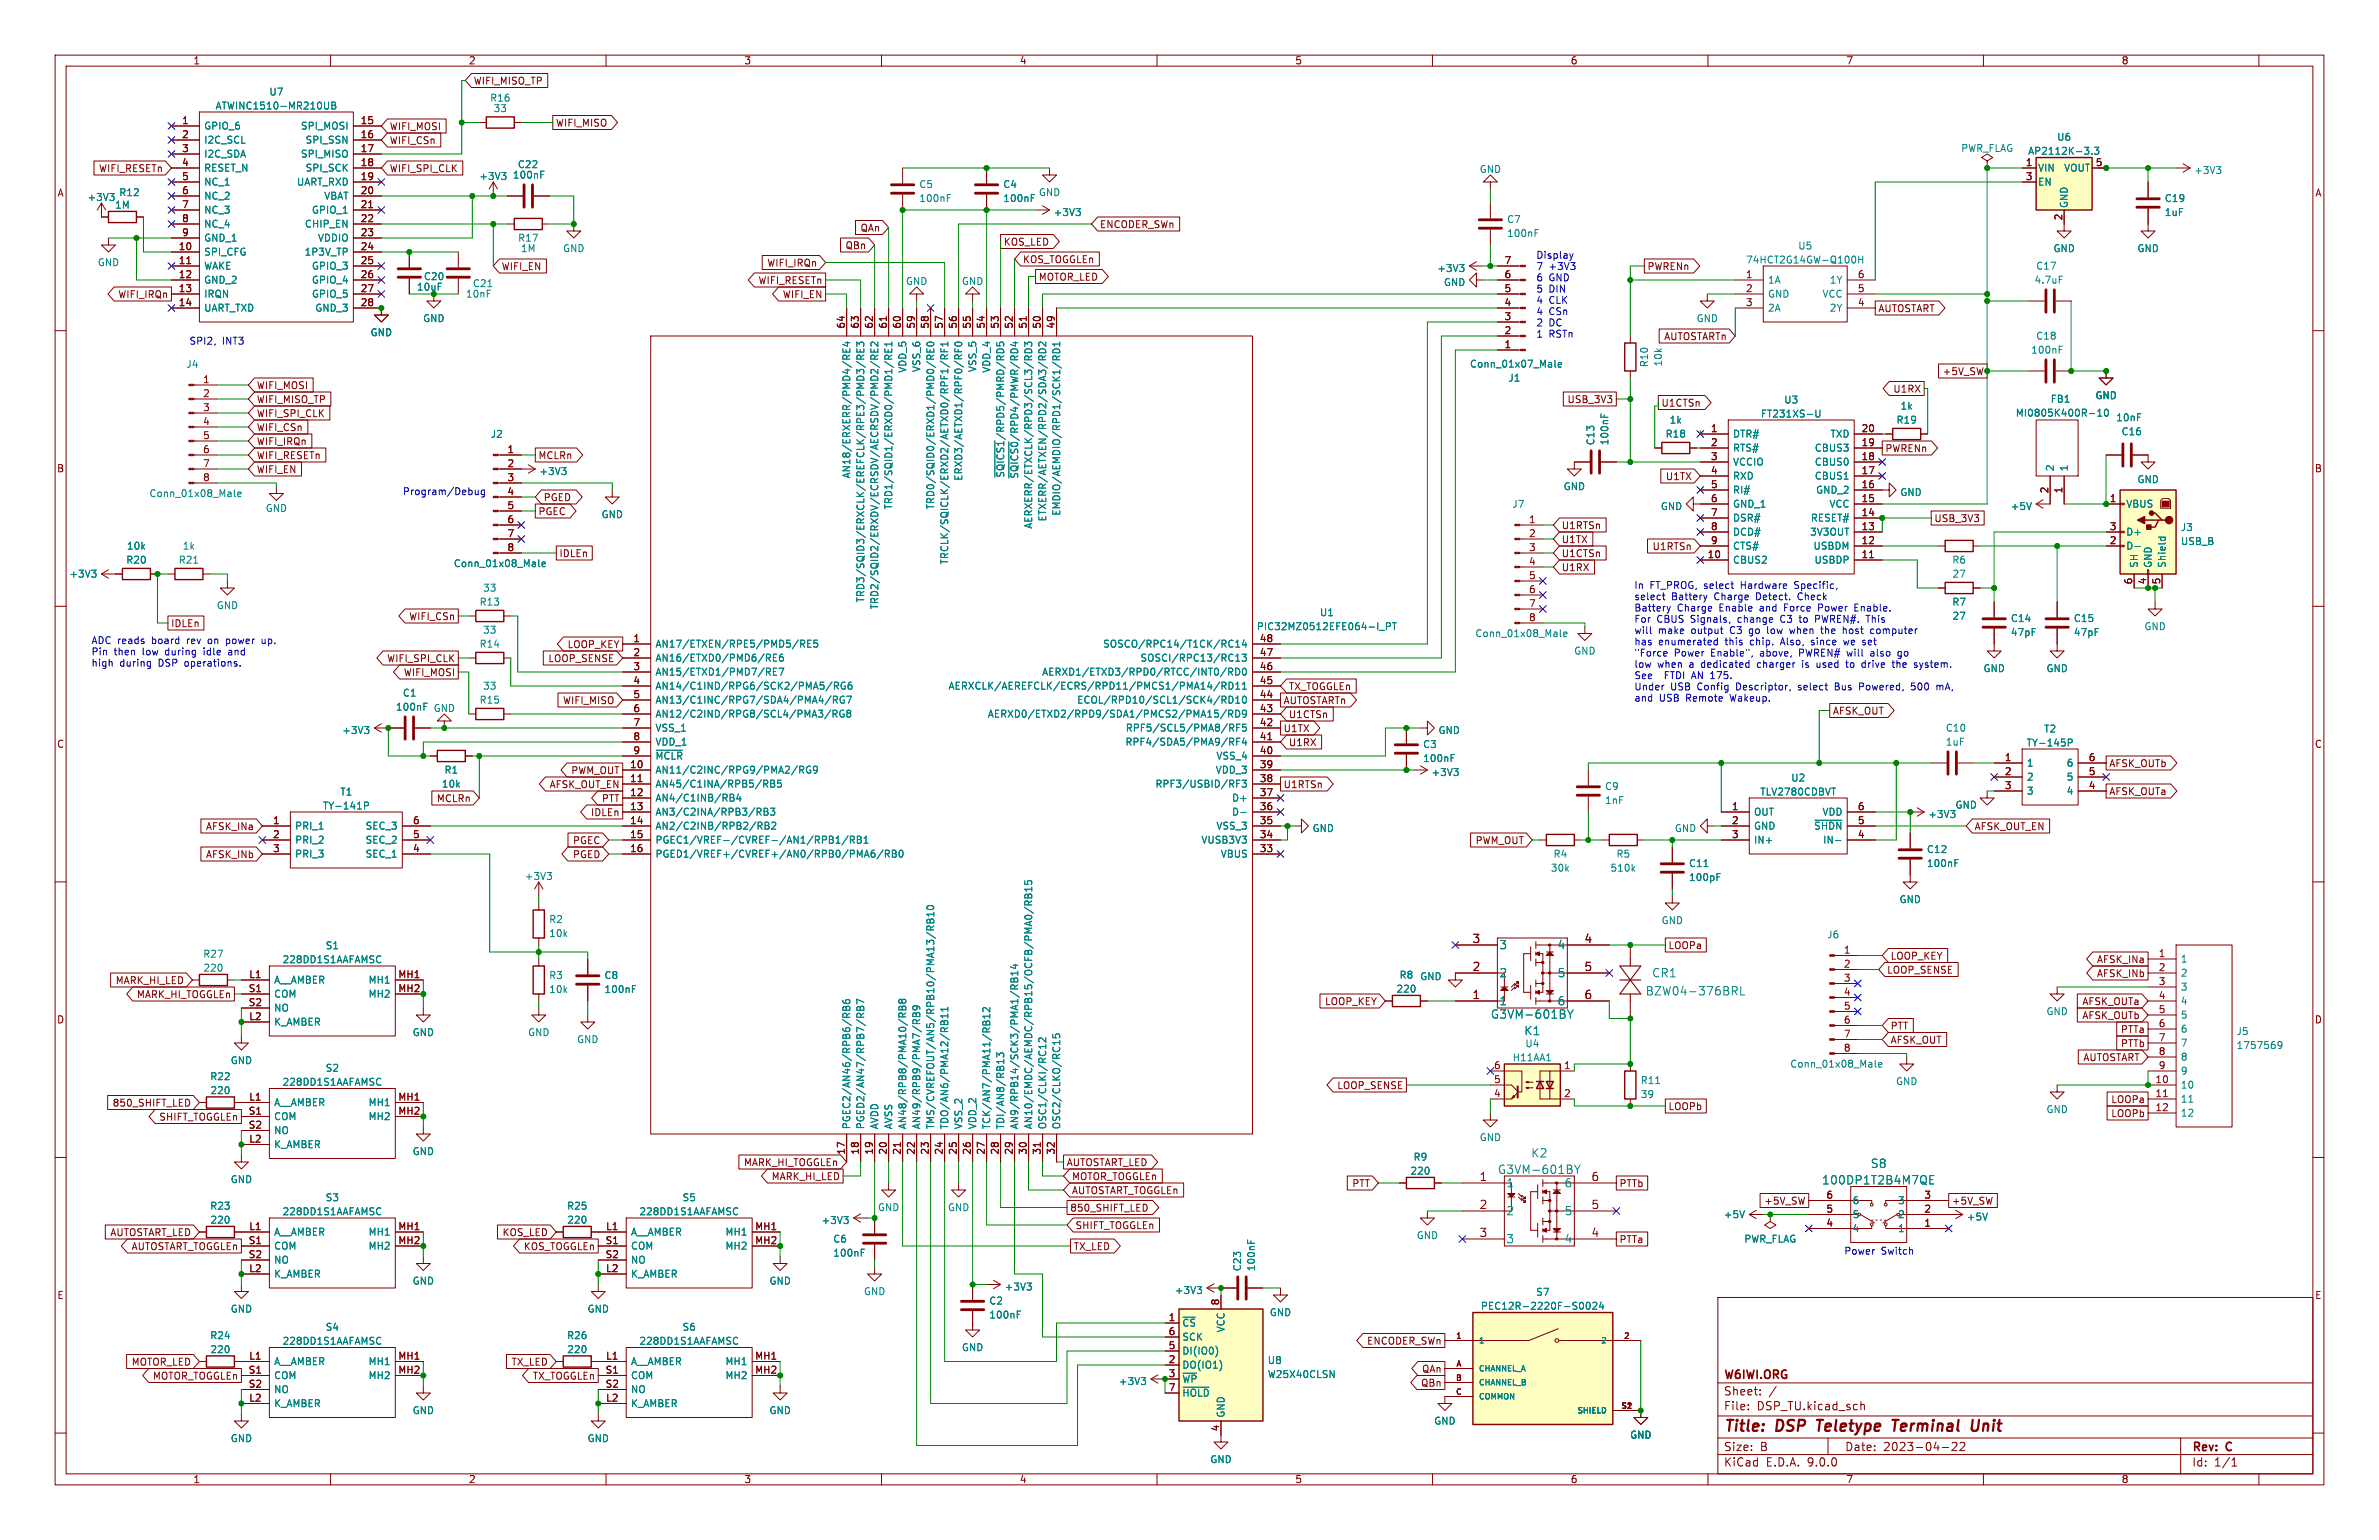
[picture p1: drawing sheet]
<svg xmlns="http://www.w3.org/2000/svg" width="432mm" height="279mm" viewBox="0 0 432 279" stroke-linecap="round" stroke-linejoin="round" font-family="sans-serif">
<defs><g id="words">
<g font-size="2.8" fill="#840000">
<text x="312.8" y="260.3">Title:</text>
<text x="322.5" y="260.3">DSP</text>
<text x="330.7" y="260.3">Teletype</text>
<text x="345.2" y="260.3">Terminal</text>
<text x="360.3" y="260.3">Unit</text>
</g>
<g font-size="2.1" fill="#840000">
<text x="267.2" y="171.2">3</text>
<text x="287.5" y="171.2">4</text>
<text x="267.2" y="176.3">2</text>
<text x="287.5" y="176.3">5</text>
<text x="267.2" y="181.4">1</text>
<text x="287.5" y="181.4">6</text>
<text x="268.4" y="214.4">1</text>
<text x="288.8" y="214.4">6</text>
<text x="268.4" y="219.5">2</text>
<text x="288.8" y="219.5">5</text>
<text x="268.4" y="224.5">3</text>
<text x="288.8" y="224.5">4</text>
<text x="312.8" y="250.6">W6IWI.ORG</text>
<text x="312.8" y="256.1">File:</text>
<text x="312.8" y="253.4">Sheet:</text>
<text x="318.9" y="256.1">DSP_TU.kicad_sch</text>
<text x="312.8" y="263.5">Size:</text>
<text x="319.5" y="263.5">B</text>
<text x="334.8" y="263.5">Date:</text>
<text x="341.8" y="263.5">2023-04-22</text>
<text x="397.8" y="263.7">Rev:</text>
<text x="404.2" y="263.7">C</text>
<text x="312.8" y="266.3">KiCad</text>
<text x="320.5" y="266.3">E.D.A.</text>
<text x="328.1" y="266.3">9.0.0</text>
<text x="397.8" y="266.3">Id:</text>
<text x="401.9" y="266.3">1/1</text>
</g>
<g font-size="2.1" fill="#008484">
<text x="272" y="172.4">3</text>
<text x="282.6" y="172.4">4</text>
<text x="272" y="177.5">2</text>
<text x="282.6" y="177.5">5</text>
<text x="299.8" y="177.5">CR1</text>
<text x="270.5" y="185">G3VM-601BY</text>
<text x="272" y="182.6">1</text>
<text x="282.6" y="182.6">6</text>
<text x="298.6" y="180.8">BZW04-376BRL</text>
<text x="276.6" y="188">K1</text>
<text x="271.8" y="213.2">G3VM-601BY</text>
<text x="273.3" y="215.6">1</text>
<text x="277.8" y="210.2">K2</text>
<text x="283.9" y="215.6">6</text>
<text x="330.6" y="215.1">100DP1T2B4M7QE</text>
<text x="339.5" y="212.1">S8</text>
<text x="273.3" y="220.7">2</text>
<text x="283.9" y="220.7">5</text>
<text x="273.3" y="225.8">3</text>
<text x="283.9" y="225.8">4</text>
</g>
<g font-size="1.8" fill="#840000">
<text x="35" y="11.9">1</text>
<text x="85" y="11.9">2</text>
<text x="135" y="11.9">3</text>
<text x="185" y="11.9">4</text>
<text x="235" y="11.9">5</text>
<text x="285" y="11.9">6</text>
<text x="335" y="11.9">7</text>
<text x="385" y="11.9">8</text>
<text x="85.9" y="15.6">WIFI_MISO_TP</text>
<text x="32.9" y="22.6">1</text>
<text x="65.4" y="22.6">15</text>
<text x="70.6" y="23.8">WIFI_MOSI</text>
<text x="100.8" y="23.2">WIFI_MISO</text>
<text x="32.9" y="25.1">2</text>
<text x="32.9" y="27.7">3</text>
<text x="65.4" y="25.1">16</text>
<text x="65.4" y="27.7">17</text>
<text x="70.6" y="26.4">WIFI_CSn</text>
<text x="10.3" y="35.9">A</text>
<text x="17.9" y="31.4">WIFI_RESETn</text>
<text x="32.9" y="30.2">4</text>
<text x="32.9" y="32.8">5</text>
<text x="32.9" y="35.3">6</text>
<text x="65.4" y="30.2">18</text>
<text x="65.4" y="32.8">19</text>
<text x="65.4" y="35.3">20</text>
<text x="70.6" y="31.4">WIFI_SPI_CLK</text>
<text x="367.6" y="30.2">1</text>
<text x="367.6" y="32.8">3</text>
<text x="380.3" y="30.2">5</text>
<text x="420.1" y="35.9">A</text>
<text x="32.9" y="37.8">7</text>
<text x="32.9" y="40.4">8</text>
<text x="65.4" y="37.8">21</text>
<text x="65.4" y="40.4">22</text>
<text x="199.5" y="41.6">ENCODER_SWn</text>
<text x="374.4" y="40.1" transform="rotate(-90 374.4 40.1)">2</text>
<text x="32.3" y="45.5">10</text>
<text x="32.9" y="42.9">9</text>
<text x="65.4" y="42.9">23</text>
<text x="65.4" y="45.5">24</text>
<text x="153.4" y="45.4">QBn</text>
<text x="156.1" y="42.2">QAn</text>
<text x="182.1" y="44.8">KOS_LED</text>
<text x="185.6" y="47.9">KOS_TOGGLEn</text>
<text x="32.3" y="48">11</text>
<text x="32.3" y="50.5">12</text>
<text x="32.3" y="53.1">13</text>
<text x="65.4" y="48">25</text>
<text x="65.4" y="50.5">26</text>
<text x="65.4" y="53.1">27</text>
<text x="91" y="49.2">WIFI_EN</text>
<text x="137.6" y="51.8">WIFI_RESETn</text>
<text x="139.2" y="48.6">WIFI_IRQn</text>
<text x="188.4" y="51.1">MOTOR_LED</text>
<text x="273" y="53.1">5</text>
<text x="273" y="50.5">6</text>
<text x="273" y="48">7</text>
<text x="298.9" y="49.2">PWRENn</text>
<text x="316.8" y="50.5">1</text>
<text x="316.8" y="53.1">2</text>
<text x="337.1" y="50.5">6</text>
<text x="337.1" y="53.1">5</text>
<text x="21.4" y="54.3">WIFI_IRQn</text>
<text x="32.3" y="55.6">14</text>
<text x="65.4" y="55.6">28</text>
<text x="142" y="54.3">WIFI_EN</text>
<text x="153.4" y="59.7" transform="rotate(-90 153.4 59.7)">64</text>
<text x="156" y="59.7" transform="rotate(-90 156 59.7)">63</text>
<text x="158.5" y="59.7" transform="rotate(-90 158.5 59.7)">62</text>
<text x="161" y="59.7" transform="rotate(-90 161 59.7)">61</text>
<text x="163.6" y="59.7" transform="rotate(-90 163.6 59.7)">60</text>
<text x="166.1" y="59.7" transform="rotate(-90 166.1 59.7)">59</text>
<text x="168.7" y="59.7" transform="rotate(-90 168.7 59.7)">58</text>
<text x="171.2" y="59.7" transform="rotate(-90 171.2 59.7)">57</text>
<text x="173.7" y="59.7" transform="rotate(-90 173.7 59.7)">56</text>
<text x="176.3" y="59.7" transform="rotate(-90 176.3 59.7)">55</text>
<text x="178.8" y="59.7" transform="rotate(-90 178.8 59.7)">54</text>
<text x="181.4" y="59.7" transform="rotate(-90 181.4 59.7)">53</text>
<text x="183.9" y="59.7" transform="rotate(-90 183.9 59.7)">52</text>
<text x="186.4" y="59.7" transform="rotate(-90 186.4 59.7)">51</text>
<text x="189" y="59.7" transform="rotate(-90 189 59.7)">50</text>
<text x="191.5" y="59.7" transform="rotate(-90 191.5 59.7)">49</text>
<text x="273" y="58.2">3</text>
<text x="273" y="55.6">4</text>
<text x="316.8" y="55.6">3</text>
<text x="337.1" y="55.6">4</text>
<text x="340.8" y="56.8">AUTOSTART</text>
<text x="273" y="63.2">1</text>
<text x="273" y="60.7">2</text>
<text x="302" y="61.9">AUTOSTARTn</text>
<text x="36.8" y="69.6">1</text>
<text x="46.5" y="70.8">WIFI_MOSI</text>
<text x="343.6" y="71.4">U1RX</text>
<text x="352.5" y="68.3">+5V_SW</text>
<text x="36.8" y="72.1">2</text>
<text x="36.8" y="74.7">3</text>
<text x="36.8" y="77.2">4</text>
<text x="46.5" y="75.9">WIFI_SPI_CLK</text>
<text x="46.5" y="73.3">WIFI_MISO_TP</text>
<text x="284.4" y="73.3">USB_3V3</text>
<text x="36.8" y="79.8">5</text>
<text x="36.8" y="82.3">6</text>
<text x="46.5" y="78.4">WIFI_CSn</text>
<text x="46.5" y="83.5">WIFI_RESETn</text>
<text x="46.5" y="81">WIFI_IRQn</text>
<text x="92" y="82.3">1</text>
<text x="97.6" y="83.5">MCLRn</text>
<text x="310.4" y="78.5">1</text>
<text x="310.4" y="81">2</text>
<text x="310.4" y="83.6">3</text>
<text x="337.8" y="78.5">20</text>
<text x="337.8" y="81">19</text>
<text x="337.8" y="83.6">18</text>
<text x="342.1" y="82.2">PWRENn</text>
<text x="10.3" y="85.9">B</text>
<text x="36.8" y="84.8">7</text>
<text x="36.8" y="87.4">8</text>
<text x="46.5" y="86">WIFI_EN</text>
<text x="92" y="84.8">2</text>
<text x="92" y="87.4">3</text>
<text x="92" y="89.9">4</text>
<text x="302.3" y="87.3">U1TX</text>
<text x="310.4" y="86.1">4</text>
<text x="310.4" y="88.6">5</text>
<text x="337.8" y="86.1">17</text>
<text x="337.8" y="88.6">16</text>
<text x="371.9" y="89.6" transform="rotate(-90 371.9 89.6)">2</text>
<text x="374.4" y="89.6" transform="rotate(-90 374.4 89.6)">1</text>
<text x="420.1" y="85.9">B</text>
<text x="92" y="92.5">5</text>
<text x="92" y="95">6</text>
<text x="97.6" y="93.7">PGEC</text>
<text x="98.6" y="91.1">PGED</text>
<text x="277.4" y="95">1</text>
<text x="310.4" y="91.2">6</text>
<text x="310.4" y="93.7">7</text>
<text x="337.8" y="91.2">15</text>
<text x="337.8" y="93.7">14</text>
<text x="351" y="94.9">USB_3V3</text>
<text x="382.8" y="91.2">1</text>
<text x="92" y="97.5">7</text>
<text x="92" y="100.1">8</text>
<text x="101.4" y="101.3">IDLEn</text>
<text x="277.4" y="97.5">2</text>
<text x="277.4" y="100.1">3</text>
<text x="283.4" y="98.7">U1TX</text>
<text x="283.4" y="96.2">U1RTSn</text>
<text x="283.4" y="101.3">U1CTSn</text>
<text x="299.8" y="100">U1RTSn</text>
<text x="309.8" y="101.3">10</text>
<text x="310.4" y="96.3">8</text>
<text x="310.4" y="98.8">9</text>
<text x="337.8" y="96.3">13</text>
<text x="337.8" y="98.8">12</text>
<text x="337.8" y="101.3">11</text>
<text x="382.8" y="96.3">3</text>
<text x="382.8" y="98.8">2</text>
<text x="277.4" y="102.6">4</text>
<text x="277.4" y="105.2">5</text>
<text x="277.4" y="107.7">6</text>
<text x="283.4" y="103.8">U1RX</text>
<text x="387.1" y="106.1" transform="rotate(-90 387.1 106.1)">6</text>
<text x="389.6" y="106.1" transform="rotate(-90 389.6 106.1)">4</text>
<text x="392.2" y="106.1" transform="rotate(-90 392.2 106.1)">5</text>
<text x="31" y="114">IDLEn</text>
<text x="74.2" y="112.7">WIFI_CSn</text>
<text x="277.4" y="110.2">7</text>
<text x="277.4" y="112.8">8</text>
<text x="102.9" y="117.8">LOOP_KEY</text>
<text x="114.9" y="116.6">1</text>
<text x="114.9" y="119.1">2</text>
<text x="228.6" y="116.6">48</text>
<text x="228.6" y="119.1">47</text>
<text x="70.2" y="120.3">WIFI_SPI_CLK</text>
<text x="73.2" y="122.9">WIFI_MOSI</text>
<text x="99.4" y="120.3">LOOP_SENSE</text>
<text x="114.9" y="121.7">3</text>
<text x="114.9" y="124.2">4</text>
<text x="228.6" y="121.7">46</text>
<text x="228.6" y="124.2">45</text>
<text x="233.8" y="125.4">TX_TOGGLEn</text>
<text x="102.1" y="128">WIFI_MISO</text>
<text x="114.9" y="126.7">5</text>
<text x="114.9" y="129.3">6</text>
<text x="114.9" y="131.8">7</text>
<text x="228.6" y="126.7">44</text>
<text x="228.6" y="129.3">43</text>
<text x="228.6" y="131.8">42</text>
<text x="232.9" y="128">AUTOSTARTn</text>
<text x="233.8" y="130.5">U1CTSn</text>
<text x="332.6" y="129.9">AFSK_OUT</text>
<text x="10.3" y="135.9">C</text>
<text x="114.9" y="134.4">8</text>
<text x="114.9" y="136.9">9</text>
<text x="228.6" y="134.4">41</text>
<text x="228.6" y="136.9">40</text>
<text x="232.9" y="133">U1TX</text>
<text x="233.8" y="135.6">U1RX</text>
<text x="420.1" y="135.9">C</text>
<text x="99.7" y="143.2">AFSK_OUT_EN</text>
<text x="103.6" y="140.7">PWM_OUT</text>
<text x="114.3" y="139.4">10</text>
<text x="114.3" y="142">11</text>
<text x="228.6" y="139.4">39</text>
<text x="228.6" y="142">38</text>
<text x="232.9" y="143.2">U1RTSn</text>
<text x="363.8" y="138.2">1</text>
<text x="363.8" y="140.7">2</text>
<text x="363.8" y="143.3">3</text>
<text x="379" y="138.2">6</text>
<text x="379" y="140.7">5</text>
<text x="379" y="143.3">4</text>
<text x="382.7" y="139.4">AFSK_OUTb</text>
<text x="49.5" y="149.6">1</text>
<text x="74.9" y="149.6">6</text>
<text x="79.2" y="145.7">MCLRn</text>
<text x="107.1" y="148.3">IDLEn</text>
<text x="109.1" y="145.7">PTT</text>
<text x="114.3" y="144.5">12</text>
<text x="114.3" y="147.1">13</text>
<text x="114.3" y="149.6">14</text>
<text x="228.6" y="144.5">37</text>
<text x="228.6" y="147.1">36</text>
<text x="228.6" y="149.6">35</text>
<text x="314.3" y="147.1">1</text>
<text x="314.3" y="149.6">2</text>
<text x="337.1" y="147.1">6</text>
<text x="337.1" y="149.6">5</text>
<text x="382.7" y="144.5">AFSK_OUTa</text>
<text x="37.3" y="150.8">AFSK_INa</text>
<text x="37.3" y="155.9">AFSK_INb</text>
<text x="49.5" y="152.1">2</text>
<text x="49.5" y="154.7">3</text>
<text x="74.9" y="152.1">5</text>
<text x="74.9" y="154.7">4</text>
<text x="103.9" y="155.9">PGED</text>
<text x="103.9" y="153.4">PGEC</text>
<text x="114.3" y="152.1">15</text>
<text x="114.3" y="154.7">16</text>
<text x="228.6" y="152.1">34</text>
<text x="228.6" y="154.7">33</text>
<text x="267.7" y="153.4">PWM_OUT</text>
<text x="314.3" y="152.1">3</text>
<text x="337.1" y="152.1">4</text>
<text x="358.3" y="150.8">AFSK_OUT_EN</text>
<text x="302.7" y="172.4">LOOPa</text>
<text x="334.6" y="173.1">1</text>
<text x="391.7" y="173.7">1</text>
<text x="20.9" y="178.8">MARK_HI_LED</text>
<text x="45.1" y="177.5">L1</text>
<text x="72.2" y="177.5">MH1</text>
<text x="334.6" y="175.6">2</text>
<text x="334.6" y="178.2">3</text>
<text x="342.4" y="176.8">LOOP_SENSE</text>
<text x="343.1" y="174.3">LOOP_KEY</text>
<text x="380.5" y="174.9">AFSK_INa</text>
<text x="380.5" y="177.5">AFSK_INb</text>
<text x="391.7" y="176.3">2</text>
<text x="391.7" y="178.8">3</text>
<text x="10.3" y="185.9">D</text>
<text x="24.8" y="181.3">MARK_HI_TOGGLEn</text>
<text x="45" y="180.1">S1</text>
<text x="45" y="182.6">S2</text>
<text x="45.1" y="185.2">L2</text>
<text x="72.2" y="180.1">MH2</text>
<text x="240.4" y="182.6">LOOP_KEY</text>
<text x="334.6" y="180.7">4</text>
<text x="334.6" y="183.3">5</text>
<text x="334.6" y="185.8">6</text>
<text x="377.9" y="182.6">AFSK_OUTa</text>
<text x="377.9" y="185.1">AFSK_OUTb</text>
<text x="391.7" y="181.4">4</text>
<text x="391.7" y="183.9">5</text>
<text x="420.1" y="185.9">D</text>
<text x="334.6" y="188.3">7</text>
<text x="334.6" y="190.9">8</text>
<text x="343.1" y="187">PTT</text>
<text x="343.1" y="189.5">AFSK_OUT</text>
<text x="384.9" y="190.2">PTTb</text>
<text x="384.9" y="187.6">PTTa</text>
<text x="391.7" y="186.4">6</text>
<text x="391.7" y="189">7</text>
<text x="391.7" y="191.5">8</text>
<text x="242.6" y="197.8">LOOP_SENSE</text>
<text x="271.1" y="194.1">6</text>
<text x="271.1" y="196.6">5</text>
<text x="283.8" y="194.1">1</text>
<text x="378" y="192.7">AUTOSTART</text>
<text x="391.1" y="196.6">10</text>
<text x="391.7" y="194.1">9</text>
<text x="20.4" y="201">850_SHIFT_LED</text>
<text x="28.8" y="203.5">SHIFT_TOGGLEn</text>
<text x="45" y="202.3">S1</text>
<text x="45.1" y="199.8">L1</text>
<text x="72.2" y="199.8">MH1</text>
<text x="72.2" y="202.3">MH2</text>
<text x="271.1" y="199.1">4</text>
<text x="283.8" y="199.1">2</text>
<text x="302.7" y="201.6">LOOPb</text>
<text x="383.1" y="200.3">LOOPa</text>
<text x="383.1" y="202.9">LOOPb</text>
<text x="391.1" y="199.1">11</text>
<text x="391.1" y="201.7">12</text>
<text x="45" y="204.9">S2</text>
<text x="45.1" y="207.4">L2</text>
<text x="153.4" y="209.6" transform="rotate(-90 153.4 209.6)">17</text>
<text x="156" y="209.6" transform="rotate(-90 156 209.6)">18</text>
<text x="158.5" y="209.6" transform="rotate(-90 158.5 209.6)">19</text>
<text x="161" y="209.6" transform="rotate(-90 161 209.6)">20</text>
<text x="163.6" y="209.6" transform="rotate(-90 163.6 209.6)">21</text>
<text x="166.1" y="209.6" transform="rotate(-90 166.1 209.6)">22</text>
<text x="168.7" y="209.6" transform="rotate(-90 168.7 209.6)">23</text>
<text x="171.2" y="209.6" transform="rotate(-90 171.2 209.6)">24</text>
<text x="173.7" y="209.6" transform="rotate(-90 173.7 209.6)">25</text>
<text x="176.3" y="209.6" transform="rotate(-90 176.3 209.6)">26</text>
<text x="178.8" y="209.6" transform="rotate(-90 178.8 209.6)">27</text>
<text x="181.4" y="209.6" transform="rotate(-90 181.4 209.6)">28</text>
<text x="183.9" y="209.6" transform="rotate(-90 183.9 209.6)">29</text>
<text x="186.4" y="209.6" transform="rotate(-90 186.4 209.6)">30</text>
<text x="189" y="209.6" transform="rotate(-90 189 209.6)">31</text>
<text x="191.5" y="209.6" transform="rotate(-90 191.5 209.6)">32</text>
<text x="134.9" y="211.8">MARK_HI_TOGGLEn</text>
<text x="140" y="214.3">MARK_HI_LED</text>
<text x="193.5" y="211.8">AUTOSTART_LED</text>
<text x="194.5" y="214.3">MOTOR_TOGGLEn</text>
<text x="245.4" y="215.6">PTT</text>
<text x="293.8" y="215.6">PTTb</text>
<text x="194.2" y="220">850_SHIFT_LED</text>
<text x="194.5" y="216.9">AUTOSTART_TOGGLEn</text>
<text x="320.1" y="218.8">+5V_SW</text>
<text x="331.4" y="220.1">5</text>
<text x="331.4" y="217.6">6</text>
<text x="349.2" y="220.1">2</text>
<text x="349.2" y="217.6">3</text>
<text x="354.2" y="218.8">+5V_SW</text>
<text x="19.9" y="224.5">AUTOSTART_LED</text>
<text x="23.8" y="227">AUTOSTART_TOGGLEn</text>
<text x="45" y="225.8">S1</text>
<text x="45.1" y="223.3">L1</text>
<text x="72.2" y="223.3">MH1</text>
<text x="72.2" y="225.8">MH2</text>
<text x="91.1" y="224.5">KOS_LED</text>
<text x="95" y="227">KOS_TOGGLEn</text>
<text x="109.8" y="225.8">S1</text>
<text x="109.9" y="223.3">L1</text>
<text x="137" y="223.3">MH1</text>
<text x="137" y="225.8">MH2</text>
<text x="194.8" y="227">TX_LED</text>
<text x="195.1" y="223.2">SHIFT_TOGGLEn</text>
<text x="293.8" y="225.7">PTTa</text>
<text x="331.4" y="222.6">4</text>
<text x="349.2" y="222.6">1</text>
<text x="45" y="228.3">S2</text>
<text x="45.1" y="230.9">L2</text>
<text x="109.8" y="228.3">S2</text>
<text x="109.9" y="230.9">L2</text>
<text x="10.3" y="235.9">E</text>
<text x="212" y="239.8">1</text>
<text x="221.4" y="236.9" transform="rotate(-90 221.4 236.9)">8</text>
<text x="420.1" y="235.9">E</text>
<text x="212" y="242.3">6</text>
<text x="212" y="244.9">5</text>
<text x="248" y="244.2">ENCODER_SWn</text>
<text x="23.8" y="248">MOTOR_LED</text>
<text x="27.7" y="250.5">MOTOR_TOGGLEn</text>
<text x="45" y="249.3">S1</text>
<text x="45" y="251.8">S2</text>
<text x="45.1" y="246.8">L1</text>
<text x="72.2" y="246.8">MH1</text>
<text x="72.2" y="249.3">MH2</text>
<text x="92.7" y="248">TX_LED</text>
<text x="96.6" y="250.5">TX_TOGGLEn</text>
<text x="109.8" y="249.3">S1</text>
<text x="109.8" y="251.8">S2</text>
<text x="109.9" y="246.8">L1</text>
<text x="137" y="246.8">MH1</text>
<text x="137" y="249.3">MH2</text>
<text x="212" y="247.4">2</text>
<text x="212" y="249.9">3</text>
<text x="257.8" y="251.8">QBn</text>
<text x="258" y="249.2">QAn</text>
<text x="45.1" y="254.4">L2</text>
<text x="109.9" y="254.4">L2</text>
<text x="212" y="252.5">7</text>
<text x="221.4" y="259.8" transform="rotate(-90 221.4 259.8)">4</text>
<text x="35" y="269.3">1</text>
<text x="85" y="269.3">2</text>
<text x="135" y="269.3">3</text>
<text x="185" y="269.3">4</text>
<text x="235" y="269.3">5</text>
<text x="285" y="269.3">6</text>
<text x="335" y="269.3">7</text>
<text x="385" y="269.3">8</text>
</g>
<g font-size="1.8" fill="#008484">
<text x="48.8" y="17.5">U7</text>
<text x="37" y="23.7">GPIO_6</text>
<text x="39" y="20.1">ATWINC1510-MR210UB</text>
<text x="54.5" y="23.7">SPI_MOSI</text>
<text x="88.9" y="18.6">R16</text>
<text x="89.5" y="20.5">33</text>
<text x="37" y="26.3">I2C_SCL</text>
<text x="37" y="28.8">I2C_SDA</text>
<text x="54.5" y="28.8">SPI_MISO</text>
<text x="55.4" y="26.3">SPI_SSN</text>
<text x="355.9" y="27.8">PWR_FLAG</text>
<text x="368" y="28.3">AP2112K-3.3</text>
<text x="373.3" y="25.7">U6</text>
<text x="21.5" y="35.8">R12</text>
<text x="37" y="31.3">RESET_N</text>
<text x="37" y="33.9">NC_1</text>
<text x="53.8" y="33.9">UART_RXD</text>
<text x="55.4" y="31.3">SPI_SCK</text>
<text x="86.9" y="32.8">+3V3</text>
<text x="93" y="32.6">100nF</text>
<text x="93.9" y="30.7">C22</text>
<text x="166.8" y="34.3">C5</text>
<text x="182" y="34.3">C4</text>
<text x="188.5" y="35.8">GND</text>
<text x="268.5" y="31.6">GND</text>
<text x="369.8" y="31.3">VIN</text>
<text x="369.8" y="33.9">EN</text>
<text x="374.6" y="31.3">VOUT</text>
<text x="398.2" y="31.8">+3V3</text>
<text x="15.8" y="36.7">+3V3</text>
<text x="20.8" y="38.1">1M</text>
<text x="37" y="36.4">NC_2</text>
<text x="37" y="39">NC_3</text>
<text x="37" y="41.5">NC_4</text>
<text x="55.2" y="41.5">CHIP_EN</text>
<text x="56.5" y="39">GPIO_1</text>
<text x="58.8" y="36.4">VBAT</text>
<text x="166.8" y="36.9">100nF</text>
<text x="182" y="36.9">100nF</text>
<text x="191.1" y="39.4">+3V3</text>
<text x="273.4" y="40.7">C7</text>
<text x="375.5" y="37.8" transform="rotate(-90 375.5 37.8)">GND</text>
<text x="392.8" y="39.4">1uF</text>
<text x="392.8" y="36.9">C19</text>
<text x="37" y="44">GND_1</text>
<text x="37" y="46.6">SPI_CFG</text>
<text x="55.2" y="46.6">1P3V_TP</text>
<text x="57.6" y="44">VDDIO</text>
<text x="93.9" y="44">R17</text>
<text x="94.5" y="45.9">1M</text>
<text x="102.1" y="45.9">GND</text>
<text x="273.4" y="43.2">100nF</text>
<text x="326.3" y="45.5">U5</text>
<text x="372.6" y="45.9">GND</text>
<text x="387.9" y="45.9">GND</text>
<text x="17.6" y="48.5">GND</text>
<text x="37" y="49.1">WAKE</text>
<text x="37" y="51.7">GND_2</text>
<text x="56.5" y="49.1">GPIO_3</text>
<text x="56.5" y="51.7">GPIO_4</text>
<text x="75.6" y="52.9">10uF</text>
<text x="76.8" y="51">C20</text>
<text x="85.7" y="52.3">C21</text>
<text x="164.3" y="51.9">GND</text>
<text x="174.5" y="51.9">GND</text>
<text x="260.8" y="49.6">+3V3</text>
<text x="262" y="52.1">GND</text>
<text x="316.8" y="48">74HCT2G14GW-Q100H</text>
<text x="320.8" y="51.7">1A</text>
<text x="332" y="51.7">1Y</text>
<text x="369.2" y="51.7">4.7uF</text>
<text x="369.5" y="49.1">C17</text>
<text x="37" y="54.2">IRQN</text>
<text x="37" y="56.7">UART_TXD</text>
<text x="56.5" y="54.2">GPIO_5</text>
<text x="57.1" y="56.7">GND_3</text>
<text x="76.7" y="58.6">GND</text>
<text x="84.5" y="54.2">10nF</text>
<text x="307.8" y="58.6">GND</text>
<text x="320.8" y="54.2">GND</text>
<text x="320.8" y="56.7">2A</text>
<text x="330.7" y="54.2">VCC</text>
<text x="332" y="56.7">2Y</text>
<text x="67.2" y="61.2">GND</text>
<text x="368.6" y="64.4">100nF</text>
<text x="369.5" y="61.8">C18</text>
<text x="33.7" y="66.9">J4</text>
<text x="164.7" y="67.7" transform="rotate(-90 164.7 67.7)">VDD_5</text>
<text x="167.2" y="67.6" transform="rotate(-90 167.2 67.6)">VSS_6</text>
<text x="177.4" y="67.6" transform="rotate(-90 177.4 67.6)">VSS_5</text>
<text x="179.9" y="67.7" transform="rotate(-90 179.9 67.7)">VDD_4</text>
<text x="266.7" y="66.9">Conn_01x07_Male</text>
<text x="273.7" y="69.4">J1</text>
<text x="299.3" y="66.7" transform="rotate(-90 299.3 66.7)">R10</text>
<text x="301.9" y="66.6" transform="rotate(-90 301.9 66.6)">10k</text>
<text x="302.9" y="77.1">1k</text>
<text x="319.5" y="76">FT231XS-U</text>
<text x="323.7" y="73.4">U3</text>
<text x="344.1" y="77.1">R19</text>
<text x="344.9" y="74.5">1k</text>
<text x="365.8" y="75.8">MI0805K400R-10</text>
<text x="372.1" y="73.3">FB1</text>
<text x="380.2" y="72.6">GND</text>
<text x="384" y="76.6">10nF</text>
<text x="89" y="79.6">J2</text>
<text x="289.6" y="80.9" transform="rotate(-90 289.6 80.9)">C13</text>
<text x="292.1" y="80.9" transform="rotate(-90 292.1 80.9)">100nF</text>
<text x="302.2" y="79.6">R18</text>
<text x="314.5" y="79.6">DTR#</text>
<text x="314.5" y="82.1">RTS#</text>
<text x="329.3" y="82.1">CBUS3</text>
<text x="332.1" y="79.6">TXD</text>
<text x="385" y="79.2">C16</text>
<text x="97.8" y="86.4">+3V3</text>
<text x="154.5" y="86.9" transform="rotate(-90 154.5 86.9)">AN18/ERXERR/PMD4/RE4</text>
<text x="174.9" y="87.3" transform="rotate(-90 174.9 87.3)">ERXD3/AETXD1/RPF0/RF0</text>
<text x="182.5" y="86.8" transform="rotate(-90 182.5 86.8)">~{SQICS1}/RPD5/PMRD/RD5</text>
<text x="185" y="87" transform="rotate(-90 185 87)">~{SQICS0}/RPD4/PMWR/RD4</text>
<text x="283.7" y="89.1">GND</text>
<text x="314.5" y="84.7">VCCIO</text>
<text x="314.5" y="87.2">RXD</text>
<text x="314.5" y="89.8">RI#</text>
<text x="329.3" y="84.7">CBUS0</text>
<text x="329.3" y="87.2">CBUS1</text>
<text x="329.5" y="89.8">GND_2</text>
<text x="373" y="85.6" transform="rotate(-90 373 85.6)">2</text>
<text x="375.5" y="85.6" transform="rotate(-90 375.5 85.6)">1</text>
<text x="387.9" y="87.9">GND</text>
<text x="27" y="90.4">Conn_01x08_Male</text>
<text x="48.1" y="93.1">GND</text>
<text x="109.1" y="94.2">GND</text>
<text x="162.2" y="92.5" transform="rotate(-90 162.2 92.5)">TRD1/SQID1/ERXD0/PMD1/RE1</text>
<text x="169.8" y="92.5" transform="rotate(-90 169.8 92.5)">TRD0/SQID0/ERXD1/PMD0/RE0</text>
<text x="190.1" y="94.7" transform="rotate(-90 190.1 94.7)">ETXERR/AETXEN/RPD2/SDA3/RD2</text>
<text x="192.6" y="93.7" transform="rotate(-90 192.6 93.7)">EMDIO/AEMDIO/RPD1/SCK1/RD1</text>
<text x="274.4" y="92.3">J7</text>
<text x="301.4" y="92.7">GND</text>
<text x="314.5" y="92.3">GND_1</text>
<text x="314.5" y="94.8">DSR#</text>
<text x="328.6" y="94.8">RESET#</text>
<text x="332" y="92.3">VCC</text>
<text x="344.8" y="90.2">GND</text>
<text x="364.9" y="92.7">+5V</text>
<text x="385.8" y="92.3">VBUS</text>
<text x="22.9" y="99.9">10k</text>
<text x="33.1" y="99.9">1k</text>
<text x="187.6" y="96" transform="rotate(-90 187.6 96)">AERXERR/ETXCLK/RPD3/SCL3/RD3</text>
<text x="314.5" y="97.4">DCD#</text>
<text x="314.5" y="99.9">CTS#</text>
<text x="328.4" y="97.4">3V3OUT</text>
<text x="329.1" y="99.9">USBDM</text>
<text x="385.8" y="97.4">D+</text>
<text x="385.8" y="99.9">D-</text>
<text x="395.7" y="96.5">J3</text>
<text x="395.7" y="99.1">USB_B</text>
<text x="12.5" y="105">+3V3</text>
<text x="22.8" y="102.5">R20</text>
<text x="32.3" y="102.5">R21</text>
<text x="82.3" y="103.1">Conn_01x08_Male</text>
<text x="87.6" y="107.5">33</text>
<text x="172.3" y="102.5" transform="rotate(-90 172.3 102.5)">TRCLK/SQICLK/ERXD2/AETXD0/RPF1/RF1</text>
<text x="314.5" y="102.5">CBUS2</text>
<text x="329.2" y="102.5">USBDP</text>
<text x="354.3" y="102.5">R6</text>
<text x="354.3" y="105">27</text>
<text x="388.2" y="103.1" transform="rotate(-90 388.2 103.1)">SH</text>
<text x="390.8" y="103.1" transform="rotate(-90 390.8 103.1)">GND</text>
<text x="393.3" y="103.1" transform="rotate(-90 393.3 103.1)">Shield</text>
<text x="39.2" y="110.7">GND</text>
<text x="87" y="110.1">R13</text>
<text x="157.1" y="109.4" transform="rotate(-90 157.1 109.4)">TRD3/SQID3/ERXCLK/EREFCLK/RPE3/PMD3/RE3</text>
<text x="159.6" y="110.7" transform="rotate(-90 159.6 110.7)">TRD2/SQID2/ERXDV/ECRSDV/AECRSDV/PMD2/RE2</text>
<text x="239.5" y="112">U1</text>
<text x="354.3" y="110.1">R7</text>
<text x="354.3" y="112.6">27</text>
<text x="364.9" y="113.1">C14</text>
<text x="376.3" y="113.1">C15</text>
<text x="87" y="117.7">R14</text>
<text x="87.6" y="115.2">33</text>
<text x="118.9" y="117.7">AN17/ETXEN/RPE5/PMD5/RE5</text>
<text x="200.1" y="117.7">SOSCO/RPC14/T1CK/RC14</text>
<text x="228" y="114.5">PIC32MZ0512EFE064-I_PT</text>
<text x="267.7" y="115.8">Conn_01x08_Male</text>
<text x="285.6" y="119">GND</text>
<text x="364.9" y="115.6">47pF</text>
<text x="376.3" y="115.6">47pF</text>
<text x="389.1" y="114.5">GND</text>
<text x="87.6" y="125.3">33</text>
<text x="118.9" y="120.2">AN16/ETXD0/PMD6/RE6</text>
<text x="118.9" y="122.8">AN15/ETXD1/PMD7/RE7</text>
<text x="118.9" y="125.3">AN14/C1IND/RPG6/SCK2/PMA5/RG6</text>
<text x="172.1" y="125.3">AERXCLK/AEREFCLK/ECRS/RPD11/PMCS1/PMA14/RD11</text>
<text x="189.1" y="122.8">AERXD1/ETXD3/RPD0/RTCC/INT0/RD0</text>
<text x="206.9" y="120.2">SOSCI/RPC13/RC13</text>
<text x="359.9" y="122.1">GND</text>
<text x="371.3" y="122.1">GND</text>
<text x="71.8" y="129.1">100nF</text>
<text x="73" y="126.6">C1</text>
<text x="78.6" y="129.4">GND</text>
<text x="87" y="127.9">R15</text>
<text x="118.9" y="127.9">AN13/C1INC/RPG7/SDA4/PMA4/RG7</text>
<text x="118.9" y="130.4">AN12/C2IND/RPG8/SCL4/PMA3/RG8</text>
<text x="179.2" y="130.4">AERXD0/ETXD2/RPD9/SDA1/PMCS2/PMA15/RD9</text>
<text x="195.4" y="127.9">ECOL/RPD10/SCL1/SCK4/RD10</text>
<text x="62" y="133.4">+3V3</text>
<text x="118.9" y="132.9">VSS_1</text>
<text x="118.9" y="135.5">VDD_1</text>
<text x="204.2" y="135.5">RPF4/SDA5/PMA9/RF4</text>
<text x="204.2" y="132.9">RPF5/SCL5/PMA8/RF5</text>
<text x="258.2" y="135.9">C3</text>
<text x="261" y="133.4">GND</text>
<text x="353.1" y="135.5">1uF</text>
<text x="353.1" y="132.9">C10</text>
<text x="367.7" y="135.6">TY-145P</text>
<text x="370.9" y="133.1">T2</text>
<text x="80.1" y="143.1">10k</text>
<text x="80.6" y="140.6">R1</text>
<text x="118.9" y="138">~{MCLR}</text>
<text x="118.9" y="140.6">AN11/C2INC/RPG9/PMA2/RG9</text>
<text x="118.9" y="143.1">AN45/C1INA/RPB5/RB5</text>
<text x="209.6" y="143.1">RPF3/USBID/RF3</text>
<text x="220.6" y="140.6">VDD_3</text>
<text x="220.7" y="138">VSS_4</text>
<text x="258.2" y="138.5">100nF</text>
<text x="259.7" y="141">+3V3</text>
<text x="291.2" y="143.5">C9</text>
<text x="325" y="142">U2</text>
<text x="367.8" y="139.3">1</text>
<text x="367.8" y="141.8">2</text>
<text x="375" y="139.3">6</text>
<text x="375" y="141.8">5</text>
<text x="58.5" y="147.1">TY-141P</text>
<text x="61.7" y="144.5">T1</text>
<text x="118.9" y="145.6">AN4/C1INB/RB4</text>
<text x="118.9" y="148.2">AN3/C2INA/RPB3/RB3</text>
<text x="223.5" y="145.6">D+</text>
<text x="223.5" y="148.2">D-</text>
<text x="291.2" y="146.1">1nF</text>
<text x="318.3" y="148.2">OUT</text>
<text x="319.4" y="144.5">TLV2780CDBVT</text>
<text x="330.7" y="148.2">VDD</text>
<text x="349.9" y="148.6">+3V3</text>
<text x="354.8" y="146.9">GND</text>
<text x="367.8" y="144.4">3</text>
<text x="375" y="144.4">4</text>
<text x="53.5" y="150.7">PRI_1</text>
<text x="53.5" y="153.3">PRI_2</text>
<text x="53.5" y="155.8">PRI_3</text>
<text x="66.3" y="150.7">SEC_3</text>
<text x="66.3" y="153.3">SEC_2</text>
<text x="66.3" y="155.8">SEC_1</text>
<text x="118.9" y="150.7">AN2/C2INB/RPB2/RB2</text>
<text x="118.9" y="153.3">PGEC1/VREF-/CVREF-/AN1/RPB1/RB1</text>
<text x="118.9" y="155.8">PGED1/VREF+/CVREF+/AN0/RPB0/PMA6/RB0</text>
<text x="218" y="153.3">VUSB3V3</text>
<text x="220.7" y="150.7">VSS_3</text>
<text x="221.5" y="155.8">VBUS</text>
<text x="238.1" y="151.2">GND</text>
<text x="281.9" y="155.8">R4</text>
<text x="293.3" y="155.8">R5</text>
<text x="303.9" y="151.2">GND</text>
<text x="318.3" y="150.7">GND</text>
<text x="318.3" y="153.3">IN+</text>
<text x="329.2" y="150.7">~{SHDN}</text>
<text x="330.8" y="153.3">IN-</text>
<text x="349.6" y="155">C12</text>
<text x="95.1" y="159.8">+3V3</text>
<text x="281.4" y="158.3">30k</text>
<text x="292.2" y="158.3">510k</text>
<text x="306.5" y="160">100pF</text>
<text x="306.5" y="157.5">C11</text>
<text x="349.6" y="157.5">100nF</text>
<text x="99.6" y="167.7">R2</text>
<text x="301.5" y="167.9">GND</text>
<text x="344.7" y="164.1">GND</text>
<text x="36.8" y="173.9">R27</text>
<text x="59" y="172.4">S1</text>
<text x="99.6" y="170.2">10k</text>
<text x="331.5" y="170.4">J6</text>
<text x="36.8" y="176.5">220</text>
<text x="49.7" y="178.7">A__AMBER</text>
<text x="51.2" y="175">228DD1S1AAFAMSC</text>
<text x="66.8" y="178.7">MH1</text>
<text x="99.6" y="177.8">R3</text>
<text x="109.6" y="177.8">C8</text>
<text x="253.9" y="177.8">R8</text>
<text x="257.7" y="178">GND</text>
<text x="395.7" y="174.9">1</text>
<text x="395.7" y="177.4">2</text>
<text x="395.7" y="179.9">3</text>
<text x="49.7" y="181.2">COM</text>
<text x="49.7" y="183.7">NO</text>
<text x="66.8" y="181.2">MH2</text>
<text x="99.6" y="180.4">10k</text>
<text x="109.6" y="180.4">100nF</text>
<text x="253.4" y="180.3">220</text>
<text x="371.3" y="184.4">GND</text>
<text x="395.7" y="182.5">4</text>
<text x="395.7" y="185">5</text>
<text x="49.7" y="186.3">K_AMBER</text>
<text x="74.8" y="188.2">GND</text>
<text x="95.8" y="188.2">GND</text>
<text x="104.6" y="189.5">GND</text>
<text x="276.8" y="190.2">U4</text>
<text x="395.7" y="187.6">6</text>
<text x="395.7" y="190.1">7</text>
<text x="405.9" y="188">J5</text>
<text x="405.9" y="190.5">1757569</text>
<text x="38.1" y="196.2">R22</text>
<text x="41.8" y="193.3">GND</text>
<text x="51.2" y="197.2">228DD1S1AAFAMSC</text>
<text x="59" y="194.6">S2</text>
<text x="274.5" y="192.7">H11AA1</text>
<text x="297.7" y="196.9">R11</text>
<text x="324.8" y="193.9">Conn_01x08_Male</text>
<text x="344" y="197.1">GND</text>
<text x="395.7" y="192.6">8</text>
<text x="395.7" y="195.2">9</text>
<text x="395.7" y="197.7">10</text>
<text x="38.1" y="198.7">220</text>
<text x="49.7" y="200.9">A__AMBER</text>
<text x="49.7" y="203.4">COM</text>
<text x="66.8" y="200.9">MH1</text>
<text x="66.8" y="203.4">MH2</text>
<text x="297.7" y="199.4">39</text>
<text x="371.3" y="202.2">GND</text>
<text x="395.7" y="200.3">11</text>
<text x="395.7" y="202.8">12</text>
<text x="49.7" y="206">NO</text>
<text x="49.7" y="208.5">K_AMBER</text>
<text x="74.8" y="209.8">GND</text>
<text x="154.5" y="205" transform="rotate(-90 154.5 205)">PGEC2/AN46/RPB6/RB6</text>
<text x="157.1" y="205" transform="rotate(-90 157.1 205)">PGED2/AN47/RPB7/RB7</text>
<text x="159.6" y="205" transform="rotate(-90 159.6 205)">AVDD</text>
<text x="162.2" y="205" transform="rotate(-90 162.2 205)">AVSS</text>
<text x="164.7" y="205" transform="rotate(-90 164.7 205)">AN48/RPB8/PMA10/RB8</text>
<text x="167.2" y="205" transform="rotate(-90 167.2 205)">AN49/RPB9/PMA7/RB9</text>
<text x="169.8" y="205" transform="rotate(-90 169.8 205)">TMS/CVREFOUT/AN5/RPB10/PMA13/RB10</text>
<text x="172.3" y="205" transform="rotate(-90 172.3 205)">TDO/AN6/PMA12/RB11</text>
<text x="174.9" y="205" transform="rotate(-90 174.9 205)">VSS_2</text>
<text x="177.4" y="205" transform="rotate(-90 177.4 205)">VDD_2</text>
<text x="179.9" y="205" transform="rotate(-90 179.9 205)">TCK/AN7/PMA11/RB12</text>
<text x="182.5" y="205" transform="rotate(-90 182.5 205)">TDI/AN8/RB13</text>
<text x="185" y="205" transform="rotate(-90 185 205)">AN9/RPB14/SCK3/PMA1/RB14</text>
<text x="187.6" y="205" transform="rotate(-90 187.6 205)">AN10/EMDC/AEMDC/RPB15/OCFB/PMA0/RB15</text>
<text x="190.1" y="205" transform="rotate(-90 190.1 205)">OSC1/CLKI/RC12</text>
<text x="192.6" y="205" transform="rotate(-90 192.6 205)">OSC2/CLKO/RC15</text>
<text x="268.5" y="207.2">GND</text>
<text x="41.8" y="214.9">GND</text>
<text x="255.9" y="213.3">220</text>
<text x="256.5" y="210.8">R9</text>
<text x="38.1" y="219.7">R23</text>
<text x="51.2" y="220.7">228DD1S1AAFAMSC</text>
<text x="59" y="218.1">S3</text>
<text x="102.8" y="219.7">R25</text>
<text x="116" y="220.7">228DD1S1AAFAMSC</text>
<text x="123.8" y="218.1">S5</text>
<text x="159.3" y="219.9">GND</text>
<text x="172" y="219.9">GND</text>
<text x="312.8" y="221.2">+5V</text>
<text x="336.2" y="221.2">5</text>
<text x="336.2" y="218.7">6</text>
<text x="344.4" y="221.2">2</text>
<text x="344.4" y="218.7">3</text>
<text x="356.9" y="221.6">+5V</text>
<text x="38.1" y="222.2">220</text>
<text x="49.7" y="224.4">A__AMBER</text>
<text x="49.7" y="226.9">COM</text>
<text x="66.8" y="224.4">MH1</text>
<text x="66.8" y="226.9">MH2</text>
<text x="102.9" y="222.2">220</text>
<text x="114.4" y="224.4">A__AMBER</text>
<text x="114.4" y="226.9">COM</text>
<text x="131.6" y="224.4">MH1</text>
<text x="131.6" y="226.9">MH2</text>
<text x="149" y="222.3">+3V3</text>
<text x="151.1" y="225.7">C6</text>
<text x="257" y="225">GND</text>
<text x="316.5" y="225.7">PWR_FLAG</text>
<text x="336.2" y="223.7">4</text>
<text x="344.4" y="223.7">1</text>
<text x="49.7" y="229.5">NO</text>
<text x="49.7" y="232">K_AMBER</text>
<text x="74.8" y="233.3">GND</text>
<text x="114.4" y="229.5">NO</text>
<text x="114.4" y="232">K_AMBER</text>
<text x="139.6" y="233.3">GND</text>
<text x="151.1" y="228.2">100nF</text>
<text x="225.5" y="230.7" transform="rotate(-90 225.5 230.7)">C23</text>
<text x="228" y="230.7" transform="rotate(-90 228 230.7)">100nF</text>
<text x="41.8" y="238.4">GND</text>
<text x="106.5" y="238.4">GND</text>
<text x="156.7" y="235.2">GND</text>
<text x="179.5" y="236.9">C2</text>
<text x="179.5" y="239.4">100nF</text>
<text x="182.3" y="234.3">+3V3</text>
<text x="213.1" y="235">+3V3</text>
<text x="230.4" y="239">GND</text>
<text x="268.7" y="237.8">PEC12R-2220F-S0024</text>
<text x="278.7" y="235.3">S7</text>
<text x="38.1" y="243.2">R24</text>
<text x="38.1" y="245.7">220</text>
<text x="51.2" y="244.2">228DD1S1AAFAMSC</text>
<text x="59" y="241.6">S4</text>
<text x="102.8" y="243.2">R26</text>
<text x="102.9" y="245.7">220</text>
<text x="116" y="244.2">228DD1S1AAFAMSC</text>
<text x="123.8" y="241.6">S6</text>
<text x="174.5" y="245.3">GND</text>
<text x="214.5" y="240.9">~{CS}</text>
<text x="214.5" y="243.4">SCK</text>
<text x="214.5" y="246">DI(IO0)</text>
<text x="222.5" y="241.8" transform="rotate(-90 222.5 241.8)">VCC</text>
<text x="49.7" y="247.9">A__AMBER</text>
<text x="49.7" y="250.4">COM</text>
<text x="66.8" y="247.9">MH1</text>
<text x="66.8" y="250.4">MH2</text>
<text x="114.4" y="247.9">A__AMBER</text>
<text x="114.4" y="250.4">COM</text>
<text x="131.6" y="247.9">MH1</text>
<text x="131.6" y="250.4">MH2</text>
<text x="203" y="251.5">+3V3</text>
<text x="214.5" y="248.5">DO(IO1)</text>
<text x="214.5" y="251.1">~{WP}</text>
<text x="230" y="247.7">U8</text>
<text x="230" y="250.2">W25X40CLSN</text>
<text x="49.7" y="253">NO</text>
<text x="49.7" y="255.5">K_AMBER</text>
<text x="74.8" y="256.8">GND</text>
<text x="114.4" y="253">NO</text>
<text x="114.4" y="255.5">K_AMBER</text>
<text x="139.6" y="256.8">GND</text>
<text x="214.5" y="253.6">~{HOLD}</text>
<text x="222.5" y="257.3" transform="rotate(-90 222.5 257.3)">GND</text>
<text x="41.8" y="261.8">GND</text>
<text x="106.5" y="261.8">GND</text>
<text x="260.2" y="258.7">GND</text>
<text x="295.8" y="261.2">GND</text>
<text x="219.6" y="265.7">GND</text>
</g>
<g font-size="1.8" fill="#0000c2">
<text x="278.8" y="47">Display</text>
<text x="278.8" y="49.1">7</text>
<text x="278.8" y="51.1">6</text>
<text x="278.8" y="53.2">5</text>
<text x="281.1" y="49.1">+3V3</text>
<text x="281.1" y="51.1">GND</text>
<text x="281.1" y="53.2">DIN</text>
<text x="278.8" y="55.2">4</text>
<text x="278.8" y="57.3">4</text>
<text x="278.8" y="59.3">2</text>
<text x="281.1" y="55.2">CLK</text>
<text x="281.1" y="57.3">CSn</text>
<text x="281.1" y="59.3">DC</text>
<text x="34.3" y="62.6">SPI2,</text>
<text x="40.4" y="62.6">INT3</text>
<text x="278.8" y="61.3">1</text>
<text x="281.1" y="61.3">RSTn</text>
<text x="73" y="89.9">Program/Debug</text>
<text x="296.5" y="106.9">In</text>
<text x="299.5" y="106.9">FT_PROG, select</text>
<text x="316.3" y="106.9">Hardware</text>
<text x="326.2" y="106.9">Specific,</text>
<text x="296.5" y="109">select</text>
<text x="296.5" y="111">Battery</text>
<text x="296.5" y="113.1">For</text>
<text x="300.7" y="113.1">CBUS</text>
<text x="303.4" y="109">Battery</text>
<text x="304.4" y="111">Charge</text>
<text x="307" y="113.1">Signals,</text>
<text x="311.3" y="109">Charge</text>
<text x="312.2" y="111">Enable</text>
<text x="315.7" y="113.1">change</text>
<text x="319" y="109">Detect.</text>
<text x="319.7" y="111">and</text>
<text x="323.7" y="113.1">C3</text>
<text x="324.3" y="111">Force</text>
<text x="326.8" y="109">Check</text>
<text x="327.3" y="113.1">to</text>
<text x="330.4" y="113.1">PWREN#.</text>
<text x="330.7" y="111">Power</text>
<text x="337.5" y="111">Enable.</text>
<text x="339.9" y="113.1">This</text>
<text x="16.5" y="116.9">ADC reads</text>
<text x="16.5" y="119">Pin</text>
<text x="20.7" y="119">then</text>
<text x="26" y="119">low</text>
<text x="27.7" y="116.9">board</text>
<text x="30.3" y="119">during</text>
<text x="34.2" y="116.9">rev</text>
<text x="37.5" y="119">idle</text>
<text x="38.2" y="116.9">on</text>
<text x="41.7" y="116.9">power</text>
<text x="42.1" y="119">and</text>
<text x="48.4" y="116.9">up.</text>
<text x="296.5" y="115.1">will</text>
<text x="296.5" y="117.2">has</text>
<text x="296.5" y="119.2">&quot;Force</text>
<text x="301" y="115.1">make</text>
<text x="301" y="117.2">enumerated</text>
<text x="303.9" y="119.2">Power</text>
<text x="307.1" y="115.1">output</text>
<text x="310.7" y="119.2">Enable&quot;,</text>
<text x="313.3" y="117.2">this</text>
<text x="314.3" y="115.1">C3</text>
<text x="318" y="117.2">chip.</text>
<text x="318" y="115.1">go</text>
<text x="319.8" y="119.2">above,</text>
<text x="321.4" y="115.1">low</text>
<text x="323.7" y="117.2">Also,</text>
<text x="325.8" y="115.1">when</text>
<text x="327.1" y="119.2">PWREN#</text>
<text x="329.4" y="117.2">since</text>
<text x="331.7" y="115.1">the</text>
<text x="335.6" y="117.2">we</text>
<text x="335.8" y="115.1">host</text>
<text x="336" y="119.2">will</text>
<text x="339.2" y="117.2">set</text>
<text x="340.4" y="119.2">also</text>
<text x="341" y="115.1">computer</text>
<text x="345.6" y="119.2">go</text>
<text x="16.5" y="121">high</text>
<text x="21.7" y="121">during</text>
<text x="28.9" y="121">DSP</text>
<text x="33.8" y="121">operations.</text>
<text x="296.5" y="121.3">low</text>
<text x="296.5" y="123.3">See</text>
<text x="296.5" y="125.3">Under</text>
<text x="300.9" y="121.3">when</text>
<text x="302.3" y="123.3">FTDI AN 175.</text>
<text x="303.2" y="125.3">USB</text>
<text x="306.7" y="121.3">a</text>
<text x="308.2" y="125.3">Config</text>
<text x="309.1" y="121.3">dedicated</text>
<text x="315.4" y="125.3">Descriptor,</text>
<text x="319.4" y="121.3">charger</text>
<text x="326.9" y="125.3">select</text>
<text x="327.8" y="121.3">is</text>
<text x="330.6" y="121.3">used</text>
<text x="333.7" y="125.3">Bus</text>
<text x="336.2" y="121.3">to</text>
<text x="338.3" y="125.3">Powered,</text>
<text x="339.2" y="121.3">drive</text>
<text x="345" y="121.3">the</text>
<text x="348" y="125.3">500</text>
<text x="349.1" y="121.3">system.</text>
<text x="352.8" y="125.3">mA,</text>
<text x="296.5" y="127.4">and</text>
<text x="301.2" y="127.4">USB</text>
<text x="306.1" y="127.4">Remote</text>
<text x="314.3" y="127.4">Wakeup.</text>
<text x="334.6" y="227.7">Power</text>
<text x="341.4" y="227.7">Switch</text>
</g>
<text font-size="1.8" fill="#008400" x="301.5" y="74">U1CTSn</text>
<g font-size="1.4" fill="#840000">
<text x="264.2" y="243">1</text>
<text x="294.7" y="243">2</text>
<text x="264.2" y="250.6">B</text>
<text x="264.2" y="248">A</text>
<text x="264.2" y="253.1">C</text>
<text x="294.2" y="255.7">S1</text>
<text x="295.1" y="255.7">2</text>
</g>
<g font-size="1.4" fill="#008484">
<text x="268.4" y="243.9">1</text>
<text x="290.5" y="243.9">2</text>
<text x="268.4" y="249">CHANNEL_A</text>
<text x="268.4" y="251.6">CHANNEL_B</text>
<text x="268.4" y="254.1">COMMON</text>
<text x="286.2" y="256.6">SHIELD</text>
</g>
</g></defs>
<g fill="none" stroke="#840000" stroke-width=".18">
<path d="M10 10h411.8v259.4h-411.8zM12 12h407.8v255.4h-407.8zM60 10v2M110 10v2M160 10v2M210 10v2M260 10v2M310 10v2M360 10v2M410 10v2M87 22.2h1.3M93.3 22.2h1.3"/>
<path d="M389.9 37.8v4.1h1.3l-1.3 1.3-1.3-1.3h1.3M389.9 33v2.8M395 30.5h2.5M396.2 29.7l1.3 .8M397.5 30.5l-1.3 .7M368.3 54.6h2.8M373.1 54.6h2.8M10 60h2M368.3 67.3h2.8M369.6 76.2h7.6v10.2h-7.6zM373.1 67.3h2.8M382.3 67.3v1.3h1.2l-1.2 1.3-1.3-1.3h1.3"/>
<path d="M419.8 60h2M90.4 82.6h4.2M90.4 85.1h4.2M90.4 87.6h4.2M90.4 90.2h4.2M90.4 92.7h4.2M90.4 95.3h4.2M90.4 97.8h4.2M300.4 81.3h1.2M306.7 81.3h1.3M307.3 91.4v-1.2l-1.2 1.2 1.2 1.3v-1.3h1.3M372.1 86.4v5"/>
<path d="M374.6 86.4v5M382.3 82.6h2.8M387.1 82.6h2.8v1.2h1.3l-1.3 1.3-1.3-1.3h1.3M10 110h2M90.4 100.3h4.2M419.8 110h2M80.6 130.8h1.3l-1.3-1.3-1.2 1.3h1.2v1.3M85.1 129.5h1.3M91.4 129.5h1.3M10 160h2M419.8 160h2M10 210h2"/>
<path d="M161.3 214.6v1.3h1.3l-1.3 1.3-1.3-1.3h1.3M270.5 201.9v1.3h1.3l-1.3 1.3-1.3-1.3h1.3M419.8 210h2M36.2 223.5h1.3M42.5 223.5h1.3M108.6 233v1.3h1.3l-1.3 1.3-1.3-1.3h1.3M154.9 221l1.3 .7M154.9 221h2.6M156.2 220.2l-1.3 .8M158.7 221v2.8M158.7 225.8v2.8M311.8 235.4h108v32h-108z"/>
<path d="M10 260h2M101 247h1.2M107.3 247h6.4M108.6 249.6h5.1M108.6 252.1h5.1M108.6 254.6h5.1M113.7 244.5h22.8v12.7h-22.8zM136.5 247h5.1M136.5 249.6h5.1M141.6 251.5v1.2h1.3l-1.3 1.3-1.3-1.3h1.3M311.8 256.9h108M311.8 250.9h108"/>
<path d="M317.3 255.6v.2M317.3 254.9v.1M319.5 252.9v.2M319.5 252.2v.1M322.4 251.5l-1.3 1.9M337.8 254.3v1.5M337.8 254.9l.2-.1 .3 .1 .1 .9M419.8 260h2M60 267.4v2M110 267.4v2M160 267.4v2M210 267.4v2"/>
<path d="M260 267.4v2M310 267.4v2M311.8 263.9h108M311.8 260.9h108M331.8 260.9v3M352.5 262.6h1.2M354.3 261.8l.6-.1 .2 .1 .1 .3-.9 1.1h.9M355.8 261.8l.5-.1 .2 .1 .1 .3-.9 1.1h.9M360 267.4v2M395.8 260.9v6.5M405.1 266h.9M405.1 264.9l.4-.4v1.5"/>
<path d="M410 267.4v2"/>
</g>
<path d="M329.8 257.6h1.1M330.3 257.6l-.2 2M343.5 257.6h1.1M344.1 257.6l-.3 2M358.1 257.6l-.2 1.6M359.2 257.6l-.2 1.6a.66 .66 0 0 1-1 .3" fill="none" stroke="#840000" stroke-width=".4"/>
<path d="M88.3 21.2h5v2h-5zM301.6 80.3h5.1v2h-5.1zM86.4 128.5h5v2.1h-5zM37.5 222.5h5v2h-5zM102.2 246h5.1v2h-5.1z" fill="none" stroke="#840000" stroke-width=".25"/>
<path d="M387.9 36.1h4M387.9 37.6h4M371.3 52.6v4M372.9 52.6v4M371.3 65.3v4M372.9 65.3v4M385.3 80.5v4.1M386.8 80.5v4.1M156.7 224h4.1M156.7 225.6h4.1" fill="none" stroke="#840000" stroke-width=".51"/>
<g fill="none" stroke="#008484" stroke-width=".18">
<path d="M402.3 30.2h.8l-.4 .5M402.9 30.7l.2 .2v.4l-.2 .2M373.8 50.1h.6M373.8 63.4h.4M373.8 62.8h.6M379.2 75h1M380.7 75.5h.8M380.7 74.6l.4-.4v1.3M382.1 74.4l.2-.2a.68 .68 0 0 1 .4 .7 .68 .68 0 0 1-.4 .6l-.3-.5zM97.8 101.5v1.1l.2 .2M98.4 102.4l.6-.1-.1-.3h-.3l-.2 .1 .1 .7h.4M153.2 220.7h.8l-.5 .5"/>
<path d="M153.7 221.2l.3 .2v.4l-.3 .2M156.3 227.2h.4M156.3 226.6h.6M133.7 242.6l.2 .1M133.9 243.8l-.2 .1"/>
</g>
<g fill="#840000" stroke="#840000" stroke-width=".18">
<path d="M89.5 82.4h.9v.3h-.9z"/>
<path d="M89.5 85h.9v.2h-.9z"/>
<path d="M89.5 87.5h.9v.3h-.9z"/>
<path d="M89.5 90h.9v.3h-.9z"/>
<path d="M89.5 92.6h.9v.2h-.9z"/>
<path d="M89.5 95.1h.9v.3h-.9z"/>
<path d="M89.5 97.7h.9v.2h-.9z"/>
<path d="M89.5 100.2h.9v.3h-.9z"/>
</g>
<path d="M369.6 28.6h10.1v9.5h-10.1z" fill="#ffffc2"/>
<path d="M369.6 28.6h10.1v9.5h-10.1z" fill="none" stroke="#840000" stroke-width=".25"/>
<path d="M367 30.5h2.6M367 33h2.6M374.6 38.1v3.8h1.3l-1.3 1.3-1.2-1.3h1.2M379.7 30.5h2.6M41.3 105.4v1.3h1.2l-1.2 1.3-1.3-1.3h1.3M141.6 228v1.2h1.3l-1.3 1.3-1.3-1.3h1.3M262.3 253.4v1.2h1.2l-1.2 1.3-1.3-1.3h1.3" fill="none" stroke="#840000" stroke-width=".18"/>
<path d="M378.3 26.7h.8l-.4 .5M379.1 27.3v.6M379.7 27.9v.1M380.2 26.7h.7l-.4 .5 .4 .1v.6l-.2 .1-.5-.1" fill="none" stroke="#008484" stroke-width=".18"/>
<path d="M267.3 238.1h25.4v20.3h-25.4z" fill="#ffffc2"/>
<path d="M93.3 39.6h5.1v2.1h-5.1zM255.3 213.6h5v2h-5zM267.3 238.1h25.4v20.3h-25.4z" fill="none" stroke="#840000" stroke-width=".25"/>
<g fill="none" stroke="#840000" stroke-width=".18">
<path d="M89.5 33l-.7 1.3M89.5 33l.8 1.3M89.5 33v2.6M360.7 29.2l1-.6-1-.7-1 .7 1 .6v1.3M360.7 30.5h.1M92.1 40.6h1.2M98.4 40.6h1.3M315 50.8h5M315 53.3h5M315 55.9h5M320 48.3h15.3v10.1h-15.3zM335.3 50.8h5.1"/>
<path d="M335.3 53.3h5.1M335.3 55.9h5.1M94.6 85.1h2.6M95.9 84.3l1.3 .8M97.2 85.1l-1.3 .8M285.7 83.8v1.3h1.3l-1.3 1.3-1.2-1.3h1.2M67.9 132.1h5.4M67.9 132.1l1.3 .7M69.2 131.3l-1.3 .8M75.3 132.1h2.8M254 214.6h1.3M259.1 219.7v1.3h1.2l-1.2 1.3-1.3-1.3h1.3"/>
<path d="M260.3 214.6h1.3M221.6 233.7h2.8M226.4 233.7h2.8M208.9 250.2l1.3 .8M208.9 250.2h2.6M210.2 249.4l-1.3 .8M262.3 248.3h5M262.3 250.8h5M262.3 253.4h5M282.8 241.1l-5.3 2.1h-15.2M283 243.2h14.8M292.7 255.9h5.1v1.3h1.3l-1.3 1.2-1.3-1.2h1.3"/>
<circle cx="282.6" cy="243.2" r=".33"/>
</g>
<g fill="none" stroke="#008484" stroke-width=".18">
<path d="M91 31.3h.8l-.4 .5M91.6 31.8l.2 .2v.3l-.2 .3M336.4 46.5a.68 .68 0 0 1 .4 .6 .68 .68 0 0 1-.4 .6M337.4 46.5v1.2M337.4 47.1h.7M338.1 46.5v1.2M102 84.8h.7l-.4 .5M102.5 85.3l.2 .3v.3l-.2 .2M66.2 131.8h.8l-.5 .5M66.7 132.3l.3 .2v.4l-.3 .2M76.9 128.2h.5M76.9 127.6h.7"/>
<path d="M226.4 225v.6M227 225.1v.5M288 236.4l.2-.1a.68 .68 0 0 1 .4 .6 .68 .68 0 0 1-.4 .6l-.3-.4zM289.1 236.4l.5-.1 .2 .3-.8 .9h.8M290.6 236.2l-.3 .9h.8M290.9 236.7v.8M207.1 249.9h.8l-.4 .5M207.7 250.4l.2 .3v.3l-.2 .2"/>
</g>
<path d="M73.5 130v4.1M75.1 130v4.1M224.7 231.6v4.1M226.2 231.6v4.1" fill="none" stroke="#840000" stroke-width=".51"/>
<path d="M214 237.5h15.2v20.3h-15.2z" fill="#ffffc2"/>
<g fill="none" stroke="#840000" stroke-width=".25">
<path d="M294.9 62.2h2v5.1h-2zM22.2 103.1h5.1v2.1h-5.1zM31.7 103.1h5.1v2.1h-5.1zM280.7 151.4h5v2h-5zM292.1 151.4h5.1v2h-5.1zM252.7 180.6h5.1v2h-5.1zM214 237.5h15.2v20.3h-15.2z"/>
<circle cx="280" cy="176.5" r=".15"/>
<circle cx="280" cy="174.6" r=".15"/>
<circle cx="280" cy="178.4" r=".15"/>
<circle cx="281.3" cy="171.4" r=".15"/>
<circle cx="281.3" cy="176.5" r=".15"/>
<circle cx="281.3" cy="181.6" r=".15"/>
<circle cx="281.3" cy="219.7" r=".15"/>
<circle cx="281.3" cy="217.8" r=".15"/>
<circle cx="282.6" cy="214.6" r=".15"/>
<circle cx="282.6" cy="219.7" r=".15"/>
<circle cx="281.3" cy="221.6" r=".15"/>
<circle cx="282.6" cy="224.8" r=".15"/>
</g>
<g fill="none" stroke="#840000" stroke-width=".18">
<path d="M31.1 22.9h5.1M31.1 25.4h5.1M31.1 27.9h5.1M31.1 30.5h5.1M31.1 33h5.1M31.1 35.6h5.1M31.1 38.1h5.1M36.2 20.3h27.9v38.1h-27.9zM64.1 22.9h5.1M64.1 25.4h5.1M64.1 27.9h5.1M64.1 30.5h5.1"/>
<path d="M64.1 33h5.1M64.1 35.6h5.1M64.1 38.1h5.1M66.9 37.7h.7M92.1 35.6h2.8M96.9 35.6h2.8M31.1 55.9h5.1M31.1 53.3h5.1M31.1 50.8h5.1M31.1 48.3h5.1M31.1 40.6h5.1M31.1 43.2h5.1"/>
<path d="M31.1 45.7h5.1M33.9 47.8h.7M64.1 55.9h5.1v1.3h1.3l-1.3 1.2-1.3-1.2h1.3M64.1 53.3h5.1M64.1 50.8h5.1M64.1 48.3h5.1M64.1 40.6h5.1M64.1 43.2h5.1M64.1 45.7h5.1M271.8 58.4h4.2M271.8 55.9h4.2M271.8 53.3h4.2"/>
<path d="M271.8 50.8h4.2M271.8 48.3h4.2M309.9 53.3v1.3h1.2l-1.2 1.3-1.3-1.3h1.3M271.8 63.5h4.2M271.8 61h4.2M295.9 61v1.2M295.9 67.3v1.3M50.2 88.3v1.2h1.2l-1.2 1.3-1.3-1.3h1.3M111.1 88.9v1.3h1.3l-1.3 1.2-1.2-1.2h1.2M275.8 95.3h4.2M275.8 97.8h4.2M285.7 83.8h2.8"/>
<path d="M290.6 83.8h2.8M18.4 104.1h3.8M18.4 104.1l1.3 .8M19.7 103.4l-1.3 .7M27.3 104.1h1.3M30.5 104.1h1.2M36.8 104.1h1.3M275.8 100.3h4.2M275.8 102.9h4.2M275.8 105.4h4.2M275.8 108h4.2M275.8 110.5h4.2"/>
<path d="M275.8 113h4.2M287.7 113.7v1.2h1.2l-1.2 1.3-1.3-1.3h1.3M361.9 116.8v1.3h1.3l-1.3 1.3-1.2-1.3h1.2M373.4 116.8v1.3h1.2l-1.2 1.3-1.3-1.3h1.3M391.2 109.2v1.3h1.2l-1.2 1.3-1.3-1.3h1.3M288.3 139.7v2.8M361.9 138.4h5.1M367 135.9h10.2v10.2h-10.2zM377.2 138.4h5.1M234.9 149.9h1.3v-1.3l1.3 1.3-1.3 1.2v-1.2M279.4 152.4h1.3M285.7 152.4h1.3"/>
<path d="M288.3 144.5v2.8M290.8 152.4h1.3M297.2 152.4h1.2M309.9 149.9v-1.3l-1.3 1.3 1.3 1.2v-1.2h1.2M312.4 147.3h5.1M312.4 149.9h5.1M312.4 152.4h5.1M317.5 144.8h17.8v10.1h-17.8zM335.3 147.3h5.1M335.3 149.9h5.1M335.3 152.4h5.1M346.7 147.3h2.5"/>
<path d="M346.7 151.1v2.8M346.7 156v2.8M348 146.6l1.2 .7M349.2 147.3l-1.2 .8M360.7 143.5v1.3h1.2l-1.2 1.3-1.3-1.3h1.3M361.9 141h5.1M361.9 143.5h5.1M377.2 141h5.1M377.2 143.5h5.1M264.2 171.5h7.6M271.8 176.5h-7.6v1.3h1.2l-1.2 1.3-1.3-1.3h1.3M271.8 170.2h12.7v12.7h-12.7z"/>
<path d="M272.4 179.1h1.3M272.4 179.7l.6-.6 .7 .6zM273 176.5v5.1M275.3 178.8h.3v.3zM275.3 178.1h.3v.3zM275.6 178.8l-.6 .6v-.3l-.7 .6M275.6 178.1l-.6 .7v-.4l-.7 .7M277.8 171.8v2.5M277.8 178.8v2.5M277.8 173h-1.2v7h1.2M278.8 170.8v1.3M278.8 172.7v.7"/>
<path d="M278.8 174v1.3M278.8 177.8v1.3M278.8 179.7v.6M278.8 173l.6-.3v.7zM278.8 171.5h13.3M278.8 178.4h1.2M278.8 174.6h1.2M279.4 173h.6v7h-.6M280 178.4h.1M280 174.6h.1M280 176.5h12.1M280.7 179.7h1.2l-.6 .6z"/>
<path d="M280.7 173.4l.6-.7 .6 .7zM280.7 172.7h1.2M281.3 171.5v1.2M281.3 173.4v6.3M373.4 179.1v1.2h1.2l-1.2 1.3-1.3-1.3h1.3M389.9 174h5.1M389.9 176.5h5.1M389.9 179.1h5.1M395 171.5h10.1v33h-10.1zM251.5 181.6h1.2M257.8 181.6h1.3M264.2 181.6h7.6"/>
<path d="M278.8 181.6h13.3M278.8 181v1.2M278.8 180l.6-.3v.6zM280.7 180.3h1.2M281.3 180.3v1.3M373.4 196.9v1.2h1.2l-1.2 1.3-1.3-1.3h1.3M389.9 181.6h5.1M389.9 184.2h5.1M389.9 186.7h5.1M389.9 189.2h5.1M389.9 191.8h5.1M389.9 194.3h5.1"/>
<path d="M389.9 196.9h5.1M389.9 199.4h5.1M392.7 199h.7M265.4 214.6h7.6M265.4 219.7h7.6M273 213.4h12.7v12.7h-12.7zM273.7 216.5h1.3l-.7 .7zM273.7 217.2h1.3M274.3 214.6v5.1M275.6 216.5l.6 .7v-.3l.7 .6M275.6 217.2l.6 .6v-.3l.7 .6M276.6 217.5l.3-.3v.3z"/>
<path d="M276.9 217.8v.3h-.3zM279.1 216.2h-1.3v7h1.3M279.1 214.9v2.6M280 214v1.3M280 215.9v.6M280 217.2v1.2M280 214.6h13.4M280 216.2l.7-.3v.6zM280 217.8h1.3M280.7 216.2h.6v7h-.6M281.3 217.8h.1M281.3 219.7h12.1"/>
<path d="M281.9 216.5l.7-.6 .6 .6zM281.9 215.9h1.3M282.6 214.6v1.3M282.6 216.5v6.4M389.9 201.9h5.1M219.1 233.7l1.2 .7M219.1 233.7h2.5M220.3 232.9l-1.2 .8M221.6 235v2.5M232.4 233.7v1.3h1.3l-1.3 1.2-1.3-1.2h1.3M265.4 224.8h7.6M279.1 221.9v2.6"/>
<path d="M280 221v1.3M280 222.9v.6M280 224.2v1.2M280 223.2l.7-.3v.6zM280 224.8h13.4M280 221.6h1.3M281.3 221.6h.1M281.9 222.9h1.3l-.6 .6zM281.9 223.5h1.3M282.6 223.5v1.3M211.5 240h2.5M211.5 242.6h2.5"/>
<path d="M211.5 245.1h2.5M211.5 247.7h2.5M211.5 250.2h2.5M211.5 252.7h2.5M221.6 257.8v3.8h1.3l-1.3 1.3-1.3-1.3h1.3"/>
</g>
<g fill="none" stroke="#008484" stroke-width=".18">
<path d="M59.6 18.5v1l-.1 .2-.4 .1M60.2 18.5h.5l.2 .3-.2 .3 .2 .1 .1 .3-.3 .3h-.5zM60.2 19.1h.5M98.2 31.7h.4M98.2 31.1h.6M282.2 65.3v1.1l.2 .2M282.8 66.2l.6-.1v-.3h-.4l-.2 .2 .1 .6h.5M290.6 75.1v.6M291.2 75.3v.4M16.6 103.4h.8l-.4 .5M17.2 103.9l.2 .3v.3l-.2 .2M35.2 102.2h.7"/>
<path d="M283.2 114.2v1.1l.2 .2M283.8 115.1l.6-.1v-.3h-.4l-.2 .1 .1 .7h.5M375.4 134.8l.6-.1 .1-.2v-.3l-.7-.1v1.3M296.4 157.6l.3 .5M296.7 157.2l-.5 .5M329.4 148.8h4.9M332.4 143h.8M333.1 152.5h1M354 147.1h.8M354.6 147.5l.2 .3v.3l-.2 .2M354.8 156.6h.4M354.8 156h.6"/>
<path d="M284.5 183.2l.5 .8M285 184v.7M285.5 183.2l-.5 .8M397.3 200h.7M414.2 189.5l-.3 .3-.3-.1-.1-.2v-.3l.2-.2h.2l.3 .2a.84 .84 0 0 1-.4 1h-.2M285.8 211.4l.5 .8M286.3 212.2v.7M286.8 211.4l-.5 .8M217.3 233.4h.8l-.4 .5M217.8 233.9l.3 .2v.4l-.3 .2M214.7 251.7h4.7M220.7 244.3a1.49 1.49 0 0 1 0 1.8"/>
<path d="M221.7 247.3v.9M241.4 248.7l.7 1.2v-1.2"/>
</g>
<g fill="#840000" stroke="#840000" stroke-width=".18">
<path d="M275 95.1h.8v.3h-.8z"/>
<path d="M275 97.7h.8v.2h-.8z"/>
<path d="M275 100.2h.8v.3h-.8z"/>
<path d="M275 102.7h.8v.3h-.8z"/>
<path d="M275 105.3h.8v.2h-.8z"/>
<path d="M275 107.8h.8v.3h-.8z"/>
<path d="M275 110.4h.8v.2h-.8z"/>
<path d="M275 112.9h.8v.3h-.8z"/>
<path d="M276 63.4h.9v.2h-.9z"/>
<path d="M276 60.8h.9v.3h-.9z"/>
<path d="M276 58.3h.9v.2h-.9z"/>
<path d="M276 55.8h.9v.2h-.9z"/>
<path d="M276 53.2h.9v.3h-.9z"/>
<path d="M276 50.7h.9v.2h-.9z"/>
<path d="M276 48.1h.9v.3h-.9z"/>
<path d="M273.7 216.5h1.3l-.7 .7z"/>
<path d="M276.6 217.5l.3-.3v.3z"/>
<path d="M276.9 217.8v.3h-.3z"/>
<path d="M280 216.2l.7-.3v.6z"/>
<path d="M280 223.2l.7-.3v.6z"/>
<path d="M282.6 215.9l.6 .6h-1.3z"/>
<path d="M281.9 222.9h1.3l-.6 .6z"/>
<path d="M272.4 179.7l.6-.6 .7 .6z"/>
<path d="M275.3 178.8h.3v.3z"/>
<path d="M275.3 178.1h.3v.3z"/>
<path d="M278.8 180l.6-.3v.6z"/>
<path d="M278.8 173l.6-.3v.7z"/>
<path d="M280.7 179.7h1.2l-.6 .6z"/>
<path d="M280.7 173.4l.6-.7 .6 .7z"/>
<circle cx="281.2" cy="217.8" r=".13"/>
<circle cx="281.2" cy="219.7" r=".13"/>
<circle cx="281.2" cy="221.6" r=".13"/>
<circle cx="282.4" cy="214.6" r=".13"/>
<circle cx="282.4" cy="219.7" r=".13"/>
<circle cx="282.4" cy="224.8" r=".13"/>
<circle cx="279.9" cy="178.4" r=".13"/>
<circle cx="279.9" cy="176.5" r=".13"/>
<circle cx="279.9" cy="174.6" r=".13"/>
<circle cx="281.2" cy="181.6" r=".13"/>
<circle cx="281.2" cy="176.5" r=".13"/>
<circle cx="281.2" cy="171.5" r=".13"/>
</g>
<path d="M95.1 33.5v4.1M96.6 33.5v4.1M288.8 81.8v4.1M290.3 81.8v4.1M286.3 142.7h4M286.3 144.3h4M344.7 154.2h4M344.7 155.7h4" fill="none" stroke="#840000" stroke-width=".51"/>
<path d="M273 193h10.2v7.7h-10.2z" fill="#ffffc2"/>
<path d="M273 193h10.2v7.7h-10.2zM278.9 196.2h1.3M279.5 196.2l.7 1.3h-1.3zM280.7 196.2h1.2l-.6 1.3zM280.7 197.5h1.2" fill="none" stroke="#840000" stroke-width=".25"/>
<g fill="none" stroke="#840000" stroke-width=".18">
<path d="M369.6 91.4l1.2 .8M369.6 91.4h2.5M370.8 90.7l-1.2 .7M346.7 158.8v1.2h1.3l-1.3 1.3-1.3-1.3h1.3M333 173.4h4.2M333 175.9h4.2M333 178.4h4.2M270.5 194.3h5.7v3.8h-.6M270.5 196.9h3.8l1.2 1.1M274.7 198.8l.3 .2-.6 .3zM275.5 198.2l-1.2 1.2h-3.8M277 196.3l.4-.1v.3l-.4-.2h1.3"/>
<path d="M277 197.4l.4-.2v.3l-.4-.1h1.3M281.3 194.3h-1.8v5.1h1.8M285.7 194.3h-4.4v5.1h4.4M333 181h4.2M333 183.5h4.2M333 186.1h4.2M333 188.6h4.2M333 191.1h4.2M321.3 220.3v1.3l1 .7-1 .6-1-.6 1-.7M321.3 220.3h.1"/>
</g>
<path d="M275.5 197.1v2" fill="none" stroke="#840000" stroke-width=".36"/>
<path d="M368.7 91.2l-.4 1.3M280.7 192.5h.8M340.4 192.3v1.1l.1 .2M341 193.2l.6-.1-.1-.3h-.4l-.1 .2v.6h.5" fill="none" stroke="#008484" stroke-width=".18"/>
<g fill="#840000" stroke="#840000" stroke-width=".18">
<path d="M332.1 173.2h.9v.3h-.9z"/>
<path d="M332.1 175.8h.9v.2h-.9z"/>
<path d="M332.1 178.3h.9v.3h-.9z"/>
<path d="M332.1 180.8h.9v.3h-.9z"/>
<path d="M332.1 183.4h.9v.2h-.9z"/>
<path d="M332.1 185.9h.9v.3h-.9z"/>
<path d="M332.1 188.5h.9v.2h-.9z"/>
<path d="M332.1 191h.9v.3h-.9z"/>
</g>
<path d="M384.8 88.9h10.2v15.2h-10.2z" fill="#ffffc2"/>
<g fill="none" stroke="#840000" stroke-width=".25">
<path d="M19.7 38.4h5.1v2h-5.1zM343.5 77.7h5.1v2.1h-5.1zM353.1 98h5v2.1h-5zM384.8 88.9h10.2v15.2h-10.2zM389.3 94.4h2.5M390.5 93.1h.7l1.2 1.3h.7M392.4 94.4h-.6l-.6 1.2h-1.3M86.4 118.4h5v2h-5zM86.4 110.7h5v2.1h-5zM353.1 105.7h5v2h-5zM79.4 136.1h5.1v2.1h-5.1zM36.2 176.8h5.1v2h-5.1z"/>
<path d="M96.8 175.3h2v5h-2zM96.8 165.1h2v5.1h-2zM37.5 199h5v2h-5zM294.9 194.3h2v5.1h-2zM102.2 222.5h5.1v2h-5.1zM37.5 246h5v2h-5z"/>
</g>
<g fill="none" stroke="#840000" stroke-width=".18">
<path d="M85.6 13.3h13.8v2.6h-13.8l-1.1-1.3zM17.1 29.2h12.9l1.1 1.3-1.1 1.3h-12.9zM18.4 36.8l-.7 1.3M18.4 36.8l.8 1.3M18.4 36.8v2.6h1.3M24.8 39.4h1.2M31.1 38.1h5.1M31.1 30.5h5.1M31.1 33h5.1M31.1 22.9h5.1M31.1 25.4h5.1M31.1 27.9h5.1"/>
<path d="M31.1 35.6h5.1M64.1 38.1h5.1M64.1 30.5h5.1M64.1 33h5.1M64.1 22.9h5.1M64.1 25.4h5.1M64.1 27.9h5.1M64.1 35.6h5.1M66.9 37.7h.7M70.3 21.6h10.7v2.5h-10.7l-1.1-1.2zM70.3 24.1h9.7v2.6h-9.7l-1.1-1.3zM70.3 29.2h13.7v2.6h-13.7l-1.1-1.3z"/>
<path d="M92.1 35.6h2.8M96.9 35.6h2.8M100.3 21h10.7l1.1 1.2-1.1 1.3h-10.7zM163.8 30.5v2.8M163.8 35.3v2.8M179.1 30.5v2.8M179.1 35.3v2.8M188 38.1h2.5M189.2 37.3l1.3 .8M190.5 30.5v1.3h1.3l-1.3 1.2-1.3-1.2h1.3M190.5 38.1l-1.3 .8M199.2 39.4h14.9v2.5h-14.9l-1.1-1.3z"/>
<path d="M270.5 33h1.3l-1.3-1.2-1.3 1.2h1.3v1.3M270.5 36.8v2.8M367 30.5h2.6M367 33h2.6M374.6 38.1v2.5M379.7 30.5h2.6M389.9 33v2.8M389.9 37.8v2.8M19.7 43.2v1.3h1.3l-1.3 1.2-1.3-1.2h1.3M20.7 52.1h10.4v2.5h-10.4l-1.1-1.3zM31.1 48.3h5.1M31.1 55.9h5.1"/>
<path d="M31.1 53.3h5.1M31.1 50.8h5.1M31.1 40.6h5.1M31.1 43.2h5.1M31.1 45.7h5.1M33.9 47.8h.7M64.1 48.3h5.1M64.1 55.9h5.1M64.1 53.3h5.1M64.1 50.8h5.1M64.1 40.6h5.1M64.1 43.2h5.1"/>
<path d="M64.1 45.7h5.1M74.3 45.7v2.8M74.3 50.5v2.8M78.7 53.3v1.3h1.3l-1.3 1.3-1.2-1.3h1.2M83.2 45.7v2.8M83.2 50.5v2.8M90.6 47h8.6v2.5h-8.6l-1.1-1.2zM104.1 40.6v1.3h1.3l-1.3 1.3-1.2-1.3h1.2M136.9 49.5h13v2.6h-13l-1.1-1.3zM138.3 46.4h10.4l1.2 1.2-1.2 1.3h-10.4zM141.3 52.1h8.6v2.5h-8.6l-1.1-1.3zM152.6 43.2h5l1.1 1.3-1.1 1.2h-5z"/>
<path d="M153.7 55.9v5.1M155.3 40h4.9l1.1 1.3-1.1 1.2h-4.9zM156.2 55.9v5.1M158.7 55.9v5.1M160.9 57.5v.7M161.3 55.9v5.1M163.8 55.9v5.1M166.4 53.3h1.2l-1.2-1.2-1.3 1.2h1.3v1.3M166.4 55.9v5.1M168.9 55.9v5.1M171.4 55.9v5.1M174 55.9v5.1"/>
<path d="M176.5 53.3h1.3l-1.3-1.2-1.2 1.2h1.2v1.3M176.5 55.9v5.1M179.1 55.9v5.1M181.6 42.5h9.6l1.1 1.3-1.1 1.3h-9.6zM181.6 55.9v5.1M184.1 55.9v5.1M185.3 45.7h14.2v2.6h-14.2l-1.2-1.3zM186.3 57.5v.7M186.7 55.9v5.1M188 48.9h12.1l1.1 1.3-1.1 1.2h-12.1zM189.2 55.9v5.1M191.8 55.9v5.1"/>
<path d="M266.7 48.3l1.3 .7M266.7 48.3h2.5M268 50.8v-1.3l-1.3 1.3 1.3 1.3v-1.3h1.2M268 47.5l-1.3 .8M270.5 41.7v2.8M271.8 48.3h3.8M271.8 58.4h3.8M271.8 55.9h3.8M271.8 53.3h3.8M271.8 50.8h3.8M298.4 47h9l1.1 1.3-1.1 1.2h-9zM301.1 59.7h12.7l1.2 1.3-1.2 1.2h-12.7z"/>
<path d="M340.4 54.6h11.5l1.1 1.3-1.1 1.3h-11.5zM35.2 69.9h4.2M35.2 72.4h4.2M35.2 74.9h4.2M35.2 77.5h4.2M46.2 76.2h9.7v2.5h-9.7l-1.1-1.2zM46.2 73.7h13.7v2.5h-13.7l-1.1-1.3zM46.2 68.6h10.6v2.5h-10.6l-1.1-1.2zM46.2 71.1h13.8v2.6h-13.8l-1.1-1.3zM46.2 78.7h10.4v2.6h-10.4l-1.1-1.3zM118.1 61h109.2v144.7h-109.2zM271.8 63.5h3.8"/>
<path d="M271.8 61h3.8M283.8 71.1h9.6v2.6h-9.6zM301 71.8h8.5l1.1 1.2-1.1 1.3h-8.5zM308.6 78.7h5.1M313.7 76.2h22.8v27.9h-22.8zM336.5 78.7h5.1M342.3 78.7h1.2M342.9 69.2h6.3v2.6h-6.3l-1.1-1.3zM348.6 78.7h1.3M351.8 66h8.9v2.6h-8.9zM35.2 80h4.2M35.2 82.6h4.2"/>
<path d="M35.2 85.1h4.2M35.2 87.6h4.2M46.2 83.8h8.5v2.6h-8.5l-1.1-1.3zM46.2 81.3h12.9v2.5h-12.9l-1.1-1.2zM90.8 82.6h3.8M90.8 85.1h3.8M90.8 87.6h3.8M90.8 90.2h3.8M90.8 92.7h3.8M90.8 95.3h3.8M90.8 97.8h3.8M97.2 81.3h7.5l1.1 1.3-1.1 1.2h-7.5z"/>
<path d="M97.2 91.4h6.2l1.2 1.3-1.2 1.3h-6.2zM98.3 88.9h6.3l1.1 1.3-1.1 1.2h-6.3l-1.1-1.2zM101 99.1h6.5v2.5h-6.5zM283.1 96.5h6v2.6h-6l-1.2-1.3zM283.1 94h8.4v2.5h-8.4l-1.2-1.2zM283.1 99.1h8.4v2.5h-8.4l-1.2-1.3zM285.7 83.8h2.8M290.6 83.8h2.8M299 97.8h8.5l1.1 1.3-1.1 1.2h-8.5zM300.4 81.3h1.2M301.4 85.1h6.1l1.1 1.3-1.1 1.2h-6.1zM306.7 81.3h1.3"/>
<path d="M308.6 91.4h5.1M308.6 96.5h5.1M308.6 99.1h5.1M308.6 81.3h5.1M308.6 83.8h5.1M308.6 86.4h5.1M308.6 88.9h5.1M308.6 94h5.1M336.5 88.9h6.4v1.3l1.3-1.3-1.3-1.3v1.3M336.5 91.4h5.1M336.5 96.5h5.1M336.5 99.1h5.1"/>
<path d="M336.5 81.3h5.1M336.5 83.8h5.1M336.5 86.4h5.1M336.5 94h5.1M341.6 80h9l1.1 1.3-1.1 1.3h-9zM350.5 92.7h9.6v2.6h-9.6zM351.8 99.1h1.3M358.1 99.1h1.3M372.1 86.4v5M374.6 86.4v5M382.3 91.4h2.5M382.3 96.5h2.5"/>
<path d="M382.3 99.1h2.5M382.3 82.6h2.8M384.8 91.3h.8v.3h-.8zM384.8 96.4h.8v.2h-.8zM384.8 98.9h.8v.3h-.8zM387.1 82.6h2.8M392.2 90.8l.4-.4h1l.4 .4v1.4h-1.8zM21 104.1h1.2M27.3 104.1h1.3M30.5 111.8h6.5v2.5h-6.5zM69.5 118.1h13.7v2.6h-13.7l-1.1-1.3zM73.5 110.5h9.7v2.5h-9.7l-1.1-1.2z"/>
<path d="M85.1 119.4h1.3M85.1 111.8h1.3M90.8 100.3h3.8M91.4 119.4h1.3M91.4 111.8h1.3M98.6 118.1h13.3l1.1 1.3-1.1 1.3h-13.3zM102.3 115.6h10.7v2.5h-10.7l-1.1-1.3zM113 116.8h5.1M113 119.4h5.1M227.3 116.8h5.1M227.3 119.4h5.1M283.1 101.6h6.3v2.5h-6.3l-1.2-1.2z"/>
<path d="M308.6 101.6h5.1M336.5 101.6h5.1M339.3 101.2h.8M351.8 106.7h1.3M358.1 106.7h1.3M361.9 109.2v2.8M361.9 114v2.8M373.4 109.2v2.8M373.4 114v2.8M387.3 104.1v2.6M389.8 103.4h.2v.7h-.2zM389.9 104.1v2.6"/>
<path d="M392.4 104.1v2.6M70.5 132.1h2.8M72.5 120.6h10.7v2.6h-10.7l-1.1-1.3zM75.3 132.1h2.8M78.1 137.2h1.3M84.5 137.2h1.2M101.3 125.7h10.6l1.1 1.3-1.1 1.3h-10.6zM102.9 138.4h10.1v2.6h-10.1l-1.1-1.3zM113 137.2h5.1M113 139.7h5.1M113 121.9h5.1M113 124.5h5.1"/>
<path d="M113 127h5.1M113 129.5h5.1M113 132.1h5.1M113 134.6h5.1M227.3 137.2h5.1M227.3 139.7h5.1M227.3 121.9h5.1M227.3 124.5h5.1M227.3 127h5.1M227.3 129.5h5.1M227.3 132.1h5.1M227.3 134.6h5.1"/>
<path d="M230.1 134.2h.7M232.4 125.7h12.7l1.1 1.3-1.1 1.3h-12.7zM232.4 130.8h6.1l1.1 1.3-1.1 1.3h-6.1zM233.5 123.2h12.7v2.5h-12.7l-1.1-1.2zM233.5 128.3h8.5v2.5h-8.5l-1.1-1.3zM233.5 133.3h6.4v2.6h-6.4l-1.1-1.3zM255.3 132.1v2.8M255.3 136.9v2.8M256.5 139.7h2.6M257.8 132.1h1.3v-1.3l1.2 1.3-1.2 1.3v-1.3M257.8 138.9l1.3 .8M259.1 139.7l-1.3 .8"/>
<path d="M332.1 127.6h10.6l1.1 1.3-1.1 1.3h-10.6zM350.5 138.4h2.8M355.3 138.4h2.8M361.9 138.4h5.1M377.2 138.4h5.1M382.3 137.2h11.7l1.1 1.2-1.1 1.3h-11.7zM36.5 148.6h10l1.1 1.3-1.1 1.2h-10zM36.5 153.7h10l1.1 1.2-1.1 1.3h-10zM47.6 149.9h5.1M47.6 152.4h5.1M47.6 154.9h5.1M52.7 147.3h20.3v10.2h-20.3z"/>
<path d="M73 149.9h5.1M73 152.4h5.1M73 154.9h5.1M78.4 143.5h7.5l1.1 1.3-1.1 1.3h-7.5zM99 141h14v2.5h-14l-1.1-1.3zM103.1 153.7h6.3l1.1 1.2-1.1 1.3h-6.3l-1.1-1.3zM103.1 151.1h6.3l1.1 1.3-1.1 1.3h-6.3zM106.5 146h6.5v2.6h-6.5l-1.1-1.3zM108.5 143.5h4.5v2.6h-4.5l-1.1-1.3zM113 149.9h5.1M113 152.4h5.1M113 154.9h5.1"/>
<path d="M113 142.2h5.1M113 144.8h5.1M113 147.3h5.1M115.8 141.8h.7M227.3 149.9h5.1M227.3 152.4h5.1M227.3 154.9h5.1M227.3 142.2h5.1M227.3 144.8h5.1M227.3 147.3h5.1M232.4 141h8.5l1.1 1.2-1.1 1.3h-8.5zM266.9 151.1h10.1l1.1 1.3-1.1 1.3h-10.1z"/>
<path d="M303.5 153.7v2.8M303.5 158.5v2.8M312.4 149.9h5.1M312.4 152.4h5.1M312.4 147.3h5.1M335.3 149.9h5.1M335.3 152.4h5.1M335.3 147.3h5.1M346.7 151.1v2.8M346.7 156v2.8M358 148.6h14v2.5h-14l-1.1-1.2zM361.9 141h5.1"/>
<path d="M361.9 143.5h5.1M377.2 141h5.1M377.2 143.5h5.1M382.3 142.2h11.7l1.1 1.3-1.1 1.3h-11.7zM20.1 176.5h13.7l1.1 1.3-1.1 1.3h-13.7zM24.1 179.1h18.4v2.5h-18.4l-1.1-1.3zM34.9 177.8h1.3M41.3 177.8h1.2M43.8 177.8h5.1M48.9 175.3h22.9v12.7h-22.9zM71.8 177.8h5M97.8 160v2.6"/>
<path d="M97.8 163.8v1.3M97.8 170.2v1.3M97.8 174v1.3M97.8 160l-.8 1.3M97.8 160l.8 1.3M106.7 174v2.8M106.7 178.8v2.8M264.2 176.5h7.6M264.2 171.5h7.6M284.5 176.5h7.6M284.5 171.5h7.6M295.9 171.5v2.5"/>
<path d="M302.3 170.2h7.4v2.5h-7.4zM303.5 162.6v1.2h1.3l-1.3 1.3-1.2-1.3h1.2M342.1 174.6h13.3v2.6h-13.3l-1.1-1.3zM342.7 172.1h10.8v2.5h-10.8l-1.1-1.2zM379.8 172.7h10.1v2.6h-10.1l-1.1-1.3zM379.8 175.3h10.1v2.5h-10.1l-1.1-1.3zM19.5 198.8h15.6l1.1 1.2-1.1 1.3h-15.6zM34.3 199.6l.1 .4-.1 .5M43.8 188v1.2h1.3l-1.3 1.3-1.3-1.3h1.3M43.8 180.3h5.1M43.8 182.9h5.1M43.8 185.4h5.1"/>
<path d="M48.9 197.5h22.9v12.7h-22.9zM71.8 180.3h5M76.8 182.9v1.3h1.3l-1.3 1.2-1.2-1.2h1.2M97.8 182.9v1.3h1.3l-1.3 1.2-1.3-1.2h1.3M97.8 180.3v1.3M106.7 184.2v1.2h1.2l-1.2 1.3-1.3-1.3h1.3M239.6 180.3h10.7l1.2 1.3-1.2 1.3h-10.7zM242 195.6h13.3v2.5h-13.3l-1.1-1.2zM251.5 181.6h1.2M257.8 181.6h1.3M264.2 181.6h7.6M284.5 181.6h7.6"/>
<path d="M295.9 181.6v2.6M295.9 193v1.3M295.9 199.4v1.3M302.3 199.4h7.4v2.5h-7.4zM342.7 184.8h4.6v2.5h-4.6l-1.1-1.2zM342.7 187.3h10.6v2.6h-10.6l-1.1-1.3zM346.1 191.8v1.2h1.2l-1.2 1.3-1.3-1.3h1.3M377 180.3h11.8l1.1 1.3-1.1 1.3h-11.8zM377 182.9h11.8l1.1 1.3-1.1 1.2h-11.8zM377.2 190.5h11.6l1.1 1.3-1.1 1.2h-11.6zM382.4 198.1h7.5v2.6h-7.5zM384.2 188h5.7v2.5h-5.7z"/>
<path d="M384.2 185.4h5.7v2.6h-5.7zM28.1 201.3h15.7v2.5h-15.7l-1.1-1.2zM36.2 200h1.3M42.5 200h6.4M43.8 209.6v1.2h1.3l-1.3 1.3-1.3-1.3h1.3M43.8 202.6h5.1M43.8 205.1h5.1M43.8 207.6h5.1M71.8 200h5M71.8 202.6h5M76.8 204.5v1.2h1.3l-1.3 1.3-1.2-1.3h1.2M134.1 209.5h18.5l1.1 1.3-1.1 1.3h-18.5z"/>
<path d="M139.3 212.1h13.7v2.5h-13.7l-1.1-1.2zM153.7 205.7v5.1M156.2 205.7v5.1M158.7 205.7v5.1M161.3 205.7v5.1M163.4 207.3v.7M163.8 205.7v5.1M166.4 205.7v5.1M168.9 205.7v5.1M171.4 205.7v5.1M174 214.6v1.3h1.3l-1.3 1.3-1.3-1.3h1.3M174 205.7v5.1"/>
<path d="M176.5 205.7v5.1M179.1 205.7v5.1M181.6 205.7v5.1M184.1 205.7v5.1M186.7 205.7v5.1M188.8 207.3v.7M189.2 205.7v5.1M191.8 205.7v5.1M193 209.5h16l1.1 1.3-1.1 1.3h-16zM193.7 217.8h15.5l1.1 1.3-1.1 1.2h-15.5zM194.2 212.1h16.8v2.5h-16.8l-1.2-1.2zM194.2 214.6h20.6v2.6h-20.6l-1.2-1.3z"/>
<path d="M208.1 218.7l.1 .3-.1 .6M244.5 213.4h4.6l1.1 1.2-1.1 1.3h-4.6zM254 214.6h1.3M260.3 214.6h1.3M293.4 213.4h5.7v2.5h-5.7zM318.8 219.6l-1.3 .7M319.5 216.5h8.8v2.6h-8.8zM328.3 217.8h11.4v.5M335.9 215.3h10.2v10.1h-10.2zM353.7 216.5h8.8v2.6h-8.8zM353.7 217.8h-11.4v.5M355 219.6l1.2 .7"/>
<path d="M382.4 200.7h7.5v2.5h-7.5zM19.1 222.2h16l1.1 1.3-1.1 1.3h-16zM23.1 224.8h20.7v2.5h-20.7l-1.1-1.2zM36.2 223.5h1.3M42.5 223.5h6.4M43.8 233v1.3h1.3l-1.3 1.3-1.3-1.3h1.3M43.8 226.1h5.1M43.8 228.6h5.1M43.8 231.1h5.1M48.9 221h22.9v12.7h-22.9zM71.8 223.5h5M71.8 226.1h5"/>
<path d="M76.8 228v1.2h1.3l-1.3 1.3-1.2-1.3h1.2M90.3 222.2h9.6l1.1 1.3-1.1 1.3h-9.6zM94.3 224.8h14.3v2.5h-14.3l-1.1-1.2zM101 223.5h1.2M107.3 223.5h6.4M108.6 226.1h5.1M108.6 228.6h5.1M108.6 231.1h5.1M113.7 221h22.8v12.7h-22.8zM136.5 223.5h5.1M136.5 226.1h5.1M158.7 229.9v1.2h1.3l-1.3 1.3-1.2-1.3h1.2"/>
<path d="M158.7 221v2.8M158.7 225.8v2.8M176.5 233v2.8M176.5 237.9v2.8M179.1 233h2.5M180.3 232.3l1.3 .7M181.6 233l-1.3 .8M194.3 224.8h7.9l1.1 1.3-1.1 1.2h-7.9zM194.8 221h15.7v2.5h-15.7l-1.1-1.2zM221.6 235v2.5M221.6 233.7h2.8M226.4 233.7h2.8"/>
<path d="M293.4 223.5h5.7v2.6h-5.7zM317.5 220.3h2.5M317.5 220.3l1.3 .8M321.3 220.3h.1M328.3 220.3h7.6M337.7 220.3l2.5 1.6M339.7 222.4v.5h-11.4M339.7 221.4h.3M340.5 221.4h.2M341.2 221.4h.3M342 221.4h.3M342.3 222.4v.5h11.4"/>
<path d="M344.3 220.3l-2.5 1.6M344.8 220.3h11.4M356.2 220.3l-1.2 .8M23 245.7h12.1l1.1 1.3-1.1 1.3h-12.1zM27 248.3h16.8v2.5h-16.8l-1.1-1.2zM36.2 247h1.3M42.5 247h6.4M43.8 256.5v1.3h1.3l-1.3 1.3-1.3-1.3h1.3M43.8 249.6h5.1M43.8 252.1h5.1M43.8 254.6h5.1M48.9 244.5h22.9v12.7h-22.9z"/>
<path d="M71.8 247h5M71.8 249.6h5M76.8 251.5v1.2h1.3l-1.3 1.3-1.2-1.3h1.2M91.9 245.7h8l1.1 1.3-1.1 1.3h-8zM95.9 248.3h12.7v2.5h-12.7l-1.1-1.2zM101 247h1.2M107.3 247h6.4M108.6 256.5v1.3h1.3l-1.3 1.3-1.3-1.3h1.3M108.6 249.6h5.1M108.6 252.1h5.1M108.6 254.6h5.1M136.5 247h5.1"/>
<path d="M136.5 249.6h5.1M176.5 240v1.3h1.3l-1.3 1.3-1.2-1.3h1.2M211.5 240h2.5M211.5 242.6h2.5M211.5 245.1h2.5M211.5 247.7h2.5M211.5 250.2h2.5M211.5 252.7h2.5M221.6 257.8v2.6M247.4 241.9h14.9v2.6h-14.9l-1.1-1.3zM257.2 249.6h5.1v2.5h-5.1l-1.1-1.3zM257.4 247h4.9v2.6h-4.9l-1.2-1.3z"/>
<path d="M262.3 243.2h5M262.3 248.3h5M262.3 250.8h5M262.3 253.4h5M292.7 243.2h5.1M292.7 255.9h5.1"/>
<circle cx="339.7" cy="218.6" r=".25"/>
<circle cx="342.3" cy="218.6" r=".25"/>
<circle cx="339.7" cy="222.1" r=".25"/>
<circle cx="342.3" cy="222.1" r=".25"/>
</g>
<g fill="#840000" stroke="#840000" stroke-width=".18">
<path d="M392.4 90.9h1.3v1h-1.3z"/>
<path d="M34.3 69.7h.9v.3h-.9z"/>
<path d="M34.3 72.3h.9v.2h-.9z"/>
<path d="M34.3 74.8h.9v.3h-.9z"/>
<path d="M34.3 77.3h.9v.3h-.9z"/>
<path d="M34.3 79.9h.9v.2h-.9z"/>
<path d="M34.3 82.4h.9v.3h-.9z"/>
<path d="M34.3 85h.9v.2h-.9z"/>
<path d="M34.3 87.5h.9v.3h-.9z"/>
</g>
<g fill="#840000" stroke="#840000" stroke-width=".25">
<path d="M389.6 95.3h.8v.7h-.8z"/>
<path d="M388 94.4l1.3-.7v1.3z"/>
<circle cx="393.7" cy="94.4" r=".63"/>
<circle cx="390.5" cy="93.1" r=".38"/>
</g>
<g fill="none" stroke="#008484" stroke-width=".18">
<path d="M59.6 18.5v1l-.1 .2-.4 .1M60.2 18.5h.5l.2 .3-.2 .3 .2 .1 .1 .3-.3 .3h-.5zM60.2 19.1h.5M19.9 35.1h.8l-.4 .5M20.5 35.6l.2 .2v.5M91 31.3h.8l-.4 .5M91.6 31.8l.2 .2v.3l-.2 .3M98.2 31.7h.4M98.2 31.1h.6M171.9 35.9h.5M171.9 35.3h.6M187.2 35.9h.4"/>
<path d="M187.2 35.3h.6M195.3 37.8h.8l-.4 .5M195.8 38.3l.3 .3v.3l-.3 .2M378.3 26.7h.8l-.4 .5M379.1 27.3v.6M379.7 27.9v.1M380.2 26.7h.7l-.4 .5 .4 .1v.6l-.2 .1-.5-.1M88.6 52h.7M264.9 48h.8l-.4 .5M265.5 48.5l.2 .2v.3l-.2 .3M278.6 42.3h.4M278.6 41.7h.6"/>
<path d="M153 63.3v.6h1.2v-.6M153 65.1v-.4l.2-.3 .4 .1v.6M153.4 62.2h.8M153.6 63.5v.4M153.8 62v.8l-.9-.3M154.2 64.4l-.6 .4M155.5 65.6l1.6 1.1M155.5 63.3v.6h1.3v-.6M155.5 62.9v-.8l.5 .4 .1-.4h.6l.1 .2-.1 .6M155.5 67.8v-.8l.5 .4 .1-.3h.6l.1 .2-.1 .5M156.1 63.5v.4M156.2 65.1l-.1-.6-.2-.1-.3 .1-.1 .6h1.3"/>
<path d="M156.8 64.4l-.6 .4M158 65.6l1.6 1.1M158.1 63.3v.6h1.2v-.6M158.7 63.5v.4M158.7 65.1v-.6l-.2-.1-.3 .1-.1 .6h1.2M159.3 62.1v.8l-.9-.8-.3 .2 .1 .5M159.3 64.4l-.6 .4M160.5 65.6l1.7 1.1M160.6 63.3v.6h1.3v-.6M161.2 63.5v.4M161.3 65.1l-.1-.6-.2-.1-.3 .1-.1 .6h1.3M161.9 64.4l-.6 .4"/>
<path d="M161.9 62.1v.7M161.9 62.4h-1.3l.4 .4M168.2 65.6l1.6 1.1M168.2 63.3v.6h1.3v-.6M168.3 62.2a.75 .75 0 0 1 1.2 .3 .72 .72 0 0 1-1.3-.1zM168.8 63.5v.4M168.9 65.1l-.1-.6-.2-.1-.3 .1-.1 .6h1.3M169.5 64.4l-.6 .4M170.7 65.5l1.6 1.1M170.8 63.2v.6h1.2M171.4 63.4v.4M171.4 65.1v-.6l-.2-.1h-.3l-.1 .7h1.2"/>
<path d="M172 62.4h-1.2l.3 .4M172 64.4l-.6 .4M172 62.1v.7M173.3 65.1v-.5l.2-.2 .4 .1 .1 .6M173.3 63.2v.6h1.3M173.4 62.2a.75 .75 0 0 1 1.2 .3 .72 .72 0 0 1-1.3-.1zM173.9 63.4v.4M174.6 64.4l-.6 .4M180.6 80v6.6M180.9 62.1v.6M181.4 62.6v-.3l.2-.2h.5l.1 .5M183.9 62.2h.8"/>
<path d="M184.3 62v.8M186 62.9v-.8l.5 .4 .1-.4h.5l.2 .2-.2 .6M186.2 63.4a.66 .66 0 0 1 .7-.1 .66 .66 0 0 1 .4 .7h-1.3zM186.7 65.3l-.1-.6-.2-.2-.3 .1-.1 .7h1.3M187.3 64.5l-.6 .5M188.5 65.3v-.5l.3-.3 .3 .2 .1 .6M188.6 63.5a.68 .68 0 0 1 .8-.2 .68 .68 0 0 1 .4 .7h-1.3zM189.8 62.1v.8l-.9-.8-.4 .2 .2 .5M189.8 64.5l-.6 .5M191 65.7l1.7 1.1M191.1 63.5a.68 .68 0 0 1 .8-.2 .68 .68 0 0 1 .4 .7h-1.2zM191.7 65.3v-.6l-.2-.2-.3 .1-.1 .7h1.2"/>
<path d="M192.3 62.4h-1.2l.3 .4M192.3 64.5l-.6 .5M192.3 62.1v.7M282.2 65.3v1.1l.2 .2M282.8 66.2l.6-.1v-.3h-.4l-.2 .2 .1 .6h.5M290.6 75.1v.6M291.2 75.3v.4M329.6 74.4v1l.2 .3 .4-.1 .1-.2v-1M379.2 75h1M380.7 75.5h.8M380.7 74.6l.4-.4v1.3M382.1 74.4l.2-.2a.68 .68 0 0 1 .4 .7 .68 .68 0 0 1-.4 .6l-.3-.5z"/>
<path d="M42.5 88.8v1.1l.2 .2M43.1 89.7l.7-.1-.1-.3h-.4l-.2 .1 .1 .7h.5M102 84.8h.7l-.4 .5M102.5 85.3l.2 .3v.3l-.2 .2M183.1 80.2v6.5M368.7 91.2l-.4 1.3M387.5 99.2h1M391.7 97.5h1.3M392.2 97.5v.3M392.9 97.5l.1 .3M16.6 103.4h.8l-.4 .5M17.2 103.9l.2 .3v.3l-.2 .2"/>
<path d="M97.8 101.5v1.1l.2 .2M98.4 102.4l.6-.1-.1-.3h-.3l-.2 .1 .1 .7h.4M139.1 118.7h.5l.2 .2-.1 .4-.6 .1M139.4 119.4l.4 .6M140.4 119.3h.4M141 118.7h-.6v1.3h.6M142.1 118.7l-.4 .1a.86 .86 0 0 0 0 1.2l.4-.2 .1-.4-.2-.2h-.4l-.1 .2M144.9 116.1l-1.1 1.6M145.3 116.8h.6l.2-.2-.1-.3-.7-.2v1.3M145.6 116.8l.5 .6M146.6 116.8h.4M147.2 116.1h-.6v1.3h.6"/>
<path d="M148.4 116.1h-.6l-.1 .7 .2-.2 .4 .1 .1 .2v.4l-.2 .1-.5-.1M223.3 116.2l.3-.1 .2 .2M223.8 117.3l-.2 .1h-.3M224.3 117.4h.7M224.3 120h.7M224.3 116.5l.4-.4v1.3M224.3 119.1l.4-.4v1.3M225.4 118.7h.8l-.4 .5 .4 .1v.5l-.2 .2-.6-.2M225.8 116.1l-.3 .9h.8M226.1 116.6v.8M250.4 114.4h.9M251.6 113.6h.7l.1-.2-.1-.3-.7-.1v1.2"/>
<path d="M252.7 113h.8M253.1 113v1.2M66.2 131.8h.8l-.5 .5M66.7 132.3l.3 .2v.4l-.3 .2M76.9 127.6h.7M76.9 128.2h.5M119.1 136.1h4.8M139.1 121.2h.5l.2 .3-.1 .3-.6 .1M139.4 121.9l.4 .6M140.4 121.8h.4M141 121.2h-.6v1.3h.6M141.4 121.2h.9l-.6 1.3"/>
<path d="M144.7 138.9l-1.1 1.7M145.2 139.7l.6-.1 .1-.2-.1-.3-.6-.1v1.3M145.5 139.7l.4 .6M147.1 139.1a.59 .59 0 0 0-.7 .5 .59 .59 0 0 0 .7 .6l.1-.5h-.3M148.4 139.6l-.3 .2-.3-.1-.2-.1v-.3l.3-.3h.2l.3 .3a.84 .84 0 0 1-.4 1h-.2M148.5 128.8h.8l-.4 .5M148.9 123.8h.6M149.3 129.5v.5M149.5 124.3l.1 .2-.1 .5M150.8 128.8l-1.1 1.6M150.8 126.2l-1 1.7M151 123.7l-1.1 1.6"/>
<path d="M151.2 129.5h.6l.1-.2v-.3l-.7-.2v1.3M151.3 127l.6-.1 .1-.2-.1-.3-.6-.1v1.3M151.4 124.4h.7l.1-.2-.1-.3-.7-.1v1.2M151.5 129.5l.4 .6M151.6 127l.4 .6M151.8 124.4l.4 .6M153.1 128.9a.59 .59 0 0 0-.7 .6 .59 .59 0 0 0 .7 .6l.1-.5h-.2M153.2 126.4a.59 .59 0 0 0-.7 .5 .59 .59 0 0 0 .7 .6l.1-.5h-.3M153.4 123.8a.59 .59 0 0 0-.7 .6 .59 .59 0 0 0 .7 .6v-.5h-.2M153.7 126.3h.8l-.5 1.3M153.9 129.4l-.2-.2 .2-.4h.3l.2 .3-.2 .3M153.9 129.4l-.2 .2v.4l.2 .1h.4l.1-.2v-.3l-.2-.2"/>
<path d="M153.9 129.4h.3M154.5 123.8h-.3a.86 .86 0 0 0 0 1.2l.4-.1 .1-.4-.3-.2h-.2l-.3 .2M219.2 124.6h.8M221.1 128.8h-.6l-.1 .7 .2-.2 .4 .1 .1 .2v.4l-.2 .1-.5-.1M221.4 123.7l-1.1 1.6M221.8 124.4h.6l.1-.2v-.3l-.7-.1v1.2M221.8 126.3h.5l.2 .3-.1 .3-.6 .1M222.1 124.4l.4 .6M222.1 127l.4 .6M222.6 121.2l-1.1 1.6M222.6 128.8l-1.1 1.6M223 121.9l.6-.1 .1-.1v-.3l-.7-.2v1.3"/>
<path d="M223 129.5h.6l.1-.2v-.3l-.7-.2v1.3M223.1 123.8a.64 .64 0 0 1 .7 .6 .64 .64 0 0 1-.7 .6zM223.1 126.3a.64 .64 0 0 1 .7 .6 .64 .64 0 0 1-.7 .7zM223.2 131.4h.5l.2 .2-.1 .4-.6 .1M223.2 133.9h.5l.2 .3-.1 .3-.6 .1M223.3 121.9l.4 .6M223.3 129.5l.4 .6M223.5 132.1l.4 .6M223.5 134.6l.4 .6M224.3 121.2a.64 .64 0 0 1 .7 .7 .64 .64 0 0 1-.7 .6zM224.3 128.8a.64 .64 0 0 1 .7 .7 .64 .64 0 0 1-.7 .6zM224.3 125h.7"/>
<path d="M224.3 127.6h.7M224.3 124.1l.4-.3v1.2M224.3 126.7l.4-.4v1.3M224.5 132h.4M224.5 134.5h.4M225.1 131.4h-.6v1.3M225.1 133.9h-.6v1.3M225.5 125h.7M225.5 124.1l.4-.3v1.2M225.6 121.4l.2-.2a.68 .68 0 0 1 .4 .7 .68 .68 0 0 1-.4 .6l-.3-.5zM225.6 126.4l.2-.1a.68 .68 0 0 1 .4 .6 .68 .68 0 0 1-.4 .7l-.3-.5zM225.8 133.9l-.3 .9h.8"/>
<path d="M226.1 134.4v.8M226.2 131.4h-.6l-.1 .6 .2-.1h.4l.1 .2v.4l-.2 .2-.5-.2M226.2 129.4l-.2 .2h-.4l-.1-.2v-.3l.2-.3h.3l.2 .3a.84 .84 0 0 1-.3 1h-.3M263.4 137.5h.4M263.4 136.9h.6M263.9 139.4h.8l-.5 .5M264.4 139.9l.3 .3v.3l-.3 .2M375.4 134.8l.6-.1 .1-.2v-.3l-.7-.1v1.3M66.2 146.2l.6-.1 .1-.2-.1-.3-.6-.1v1.3M99.3 158.3h.8l-.4 .5M99.8 158.8l.3 .2v.3l-.3 .3M132.5 144.1h.4l.3 .2-.3 .4 .3 .1v.3l-.2 .3h-.5z"/>
<path d="M132.5 144.7h.4M134 144l-.3 .9h.8M134.3 144.5v.9M137.4 146.6h.5l.2 .3-.1 .3-.6 .1M137.6 149.8h.6l.1-.2v-.3l-.7-.1v1.2M137.7 147.3l.4 .6M137.9 149.8l.4 .6M138.6 142.2h.6l.2-.2-.1-.3-.7-.2v1.3M138.7 146.6h.4l.3 .3-.3 .3 .3 .2v.3l-.2 .2h-.5zM138.7 147.2h.4M138.9 149.2h.4l.2 .2-.2 .4 .2 .1 .1 .3-.2 .2h-.5zM138.9 149.8h.4"/>
<path d="M138.9 142.2l.5 .6M139.8 146.6h.8l-.4 .5 .4 .1v.6l-.2 .1-.6-.1M139.9 141.5h.4l.3 .3-.3 .4 .3 .1v.3l-.2 .2h-.5zM139.9 142.2h.4M140.1 149.3l.5-.1 .2 .3-.8 .9h.8M141.8 141.5h-.6l-.1 .7 .2-.2 .4 .1 .1 .2v.4l-.2 .1-.5-.1M151 151.7l.2 .3-.2 .3 .2 .1 .1 .3-.3 .3h-.5M151.8 153h.7M151.8 152.1l.3-.4v1.3M153.9 151.6l-1.1 1.7M154.4 152.4l.6-.1 .1-.2-.1-.3-.6-.1v1.3M154.7 152.4l.4 .6"/>
<path d="M155.6 151.7h.4l.3 .3-.3 .3 .3 .1v.3l-.2 .3h-.5zM155.6 152.3h.4M156.8 153h.8M156.8 152.1l.4-.4v1.3M157 155.2h.6M157.3 154.2l.4 1.3M158.7 154.2l-.4 .1a.86 .86 0 0 0 0 1.2l.5-.1v-.4l-.2-.3h-.3l-.2 .3M160.3 154.2l-1.1 1.6M160.7 154.9h.6l.1-.2v-.3l-.7-.2v1.3M161 154.9l.4 .6M162 154.2h.4l.2 .3-.2 .4 .2 .1 .1 .3-.2 .2h-.5zM162 154.9h.4"/>
<path d="M163.4 154.3l.1-.1a.68 .68 0 0 1 .4 .7 .68 .68 0 0 1-.4 .6 .84 .84 0 0 1-.1-1.2zM186 159.8v.6l.6 .1-.1-.2v-.4l.2-.1h.4l.2 .2-.2 .5M224.5 142.2h.4M225.1 141.5h-.6v1.3M225.2 147.4h1M225.4 141.5h.8l-.4 .5 .4 .2v.5l-.2 .1-.6-.1M309.3 157.2h.7M311.6 159.1h.5M311.6 158.5h.6M329.4 148.8h4.9M332.4 143h.8M333.1 152.5h1"/>
<path d="M354 147.1h.8M354.6 147.5l.2 .3v.3l-.2 .2M354.8 156.6h.4M354.8 156h.6M68.9 173.4l.2 .1M69.1 174.6l-.2 .1M114.8 179.4h.4M114.8 178.8h.6M168.2 169.1l1.6 1.1M168.3 166.9l.3-.1 .2 .2 .1-.2 .3-.1 .3 .3v.4h-1.3zM168.3 164.5a.75 .75 0 0 1 1.2 .2 .72 .72 0 0 1-1.3-.1zM168.8 167v.4"/>
<path d="M168.9 168.7l-.1-.6-.2-.1h-.3l-.1 .7h1.3M169.5 165.5v.7M169.5 168l-.6 .4M169.5 165.9h-1.3l.4 .3M183.5 177.6l.3-.1 .3 .2 .1-.2 .3-.1 .2 .3v.4h-1.2zM183.9 175.1h.8M184.1 177.7v.4M184.1 179.4v-.6l-.2-.1-.3 .1-.1 .6h1.2M184.3 174.9v.8l-.9-.3M184.7 178.7l-.6 .4M184.7 176.2v.7M184.7 176.6h-1.2l.3 .3"/>
<path d="M185.9 164.6l1.7 1.1M186.1 162.4l.3-.2 .2 .3 .1-.3h.3l.3 .2v.5h-1.3zM186.6 162.5v.4M186.7 164.2l-.1-.6-.2-.1h-.3l-.1 .7h1.3M187.3 161v.7M187.3 163.5l-.6 .4M187.3 161.3h-1.3l.4 .4M314.4 179h.6l.3 .3-.1 .4-.8 .1M314.8 179.8l.5 .7M316 179v1.5h.7M68.9 195.6l.2 .2M69.1 196.8l-.2 .1"/>
<path d="M153 181.5v.3a.86 .86 0 0 0 1.2 0l-.1-.4h-.4l-.2 .2v.2l.2 .3M153 184.6v-.5l.2-.3 .4 .2v.6M153 182.7l.3-.1 .3 .3 .1-.3h.3l.2 .2v.5h-1.2zM153.6 182.9v.4M154.2 183.8l-.6 .5M155.5 184.6v-.5l.3-.3 .3 .2 .1 .6M155.6 182.7l.3-.1 .2 .3 .1-.3h.3l.3 .2v.5h-1.3zM156.1 182.9v.4M156.8 181.8l-1.3-.5v.8M156.8 183.8l-.6 .5M163.2 182.7l.3-.1 .2 .2 .2-.2 .3-.1 .2 .2v.5h-1.3zM163.7 181.5l-.3-.2-.3 .2v.3l.3 .2 .3-.2"/>
<path d="M163.7 181.5l.2-.2 .4 .1 .1 .1-.1 .4-.1 .1h-.4l-.1-.2M163.7 181.5v.3M163.7 182.8v.4M163.8 184.5l-.1-.6-.1-.1h-.3l-.2 .7h1.3M164.4 183.8l-.6 .4M165.7 185.7v-.5l.2-.2 .4 .1v.6M165.7 183.9l.3-.1 .3 .2 .1-.2 .3-.1 .2 .3v.4h-1.2zM166.2 182.5l.3 .2v.3l-.3 .2h-.3l-.2-.2v-.3l.2-.2a.84 .84 0 0 1 1 .4v.2M166.3 184v.4M166.9 185l-.6 .4M171.4 185.5l-.3-.3-.2 .1-.1 .6M171.4 185.5v.4"/>
<path d="M171.4 185.5l.2-.3h.3l.1 .7M172 182.7v.8M172 184v.7M172 184.3h-1.2l.3 .4M172 183.1h-1.2l.3 .4M179 185.5l.2-.3 .3 .1 .1 .6M179 185.5l-.3-.2h-.2l-.1 .6M179 185.5v.4M179.6 182.8v.8l-.9-.8-.3 .2 .1 .5M179.6 184v.7M179.6 184.4h-1.2l.3 .3M180.9 191.8v-.8l.5 .5 .1-.4h.6l.1 .2-.1 .5"/>
<path d="M182.2 192.2v.8M182.2 192.6h-1.3l.3 .2M189.8 188.3v.8l-.9-.8-.4 .2 .2 .5M189.8 189.5v.7M189.8 189.9h-1.3l.4 .3M191.1 187.6v.6l.6 .1-.1-.2v-.4l.2-.1h.4l.1 .2-.1 .5M192.3 188.8v.7M192.3 189.2h-1.2l.3 .2M284.5 183.2l.5 .8M285 184v.7M285.5 183.2l-.5 .8M300.5 196.6h.7"/>
<path d="M68.9 219.1l.2 .1M133.7 219.1l.2 .1M316.6 219.7l-.4 1.2M350.3 214h.5M351 213.3h-.7v1.5h.7M69.1 220.3l-.2 .1M133.9 220.3l-.2 .1M153.2 220.7h.8l-.5 .5M153.7 221.2l.3 .2v.4l-.3 .2M156.3 227.2h.4M156.3 226.6h.6M184.6 238.5h.5"/>
<path d="M184.6 237.9h.6M186.4 232.8h.8l-.4 .5M187 233.3l.2 .2v.3l-.2 .3M217.3 233.4h.8l-.4 .5M217.8 233.9l.3 .2v.4l-.3 .2M226.4 225v.6M227 225.1v.5M288 236.4l.2-.1a.68 .68 0 0 1 .4 .6 .68 .68 0 0 1-.4 .6l-.3-.4zM289.1 236.4l.5-.1 .2 .3-.8 .9h.8M290.6 236.2l-.3 .9h.8M290.9 236.7v.8M360.7 220.1l-.4 1.3"/>
<path d="M68.9 242.6l.2 .1M69.1 243.8l-.2 .1M133.7 242.6l.2 .1M133.9 243.8l-.2 .1M207.1 249.9h.8l-.4 .5M207.7 250.4l.2 .3v.3l-.2 .2M214.7 251.7h4.7M220.7 244.3a1.49 1.49 0 0 1 0 1.8M221.7 247.3v.9M241.4 248.7l.7 1.2v-1.2"/>
</g>
<g fill="none" stroke="#840000" stroke-width=".51">
<path d="M161.8 33.5h4.1M161.8 35.1h4.1M177 33.5h4.1M177 35.1h4.1M268.5 39.9h4M72.3 48.8h4M72.3 50.3h4M81.2 48.8h4M81.2 50.3h4M268.5 41.4h4M359.9 112.3h4.1M359.9 113.8h4.1"/>
<path d="M371.3 112.3h4.1M371.3 113.8h4.1M253.2 135.1h4.1M253.2 136.7h4.1M353.6 136.4v4.1M355.1 136.4v4.1M301.5 156.7h4.1M301.5 158.2h4.1M104.6 177h4.1M104.6 178.6h4.1M174.5 236.1h4.1M174.5 237.6h4.1"/>
</g>
<path d="M294 175.3h3.8l-3.8 5h3.8zM294 177.8h3.8M295.9 174v1.3M295.9 180.3v1.3" fill="none" stroke="#840000" stroke-width=".2"/>
<g fill="none" stroke="#008400" stroke-width=".18">
<path d="M84.5 14.6h-.7v13.3h-14.6M26 39.4v6.3h5.1M69.2 35.6h22.9M83.8 22.2h3.2M85.7 35.6v7.6h-16.5M94.6 22.2h5.7M99.7 35.6h4.4v5h-4.4M163.8 30.5h26.7M179.1 38.1v17.8M188 38.1h-24.2v17.8M270.5 34.3v2.5M367 30.5h-6.3v60.9h-19.1"/>
<path d="M367 33h-26.6v17.8M381 30.5h14M389.9 30.5v2.5M19.7 43.2h11.4M24.8 43.2v7.6h6.3M69.2 40.6h22.9M69.2 45.7h14M74.3 53.3h8.9M89.5 40.6v7.7M149.9 53.3h3.8v2.6M149.9 50.8h6.3v5.1M149.9 47.6h21.5v8.3"/>
<path d="M158.7 44.5v11.4M161.3 41.3v14.6M166.4 54.6v1.3M176.5 54.6v1.3M181.6 43.8v12.1M184.1 47v8.9M188 50.2h-1.3v5.7M191.8 55.9h80M198.1 40.6h-24.1v15.3M269.2 50.8h2.6M269.2 48.3h2.6M270.5 44.5v3.8"/>
<path d="M271.8 53.3h-82.6v2.6M271.8 58.4h-12.7v58.4h-26.7M295.9 50.8h19.1M298.4 48.3h-2.5v12.7M309.9 53.3h5.1M315 55.9v5.1M340.4 53.3h20.3M360.7 54.6h7.6M375.9 54.6v12.7h6.4M39.4 72.4h5.7M39.4 69.9h5.7M39.4 74.9h5.7"/>
<path d="M39.4 77.5h5.7M271.8 63.5h-7.6v58.4h-31.8M271.8 61h-10.2v58.4h-29.2M293.4 72.4h2.5M295.9 68.6v15.2M301 73.7h-.6v7.6M308.6 78.1v.6M341.6 78.7h.7M349.2 70.5h.7v8.2M360.7 67.3h7.6M39.4 82.6h5.7M39.4 87.6h10.8v.7"/>
<path d="M39.4 85.1h5.7M39.4 80h5.7M94.6 82.6h2.6M94.6 92.7h2.6M94.6 90.2h2.6M94.6 87.6h16.5v1.3M280 95.3h1.9M280 97.8h1.9M293.4 83.8h15.2M308 81.3h.6M341.6 99.1h10.2M350.5 94h-8.9v2.5"/>
<path d="M359.4 99.1h22.9M373.4 99.1v10.1M382.3 82.6v8.8h-7.7M382.3 96.5h-20.4v12.7M30.5 104.1h-1.9v8.9h1.9M38.1 104.1h3.2v1.3M83.2 119.4h1.9M83.2 111.8h1.9M92.7 111.8h1.3v10.1h19M92.7 119.4v5.1h20.3M94.6 100.3h6.4M280 100.3h1.9"/>
<path d="M280 102.9h1.9M280 113h7.7v.7M341.6 101.6h6.4v5.1h3.8M359.4 106.7h2.5M387.3 106.7h5.1M391.2 106.7v2.5M70.5 132.1v5.1h7.6M78.1 132.1h34.9M83.2 121.9h1.9v7.6M85.7 137.2h27.3M87 137.2v7.6M92.7 129.5h20.3"/>
<path d="M113 134.6h-36.2v2.6M232.4 139.7h24.1M257.8 132.1h-6.3v5.1h-19.1M312.4 138.4v8.9M332.1 128.9h-1.9v9.5M344.2 138.4v14h-3.8M350.5 138.4h-62.2v1.3M358.1 138.4h3.8M78.1 154.9h10.8v17.8h17.8v1.3M78.1 149.9h34.9M110.5 154.9h2.5M110.5 152.4h2.5"/>
<path d="M232.4 149.9h2.5M233.7 149.9v2.5h-1.3M278.1 152.4h1.3M287 152.4h3.8M288.3 147.3v5.1M298.4 152.4h14M303.5 152.4v1.3M311.1 149.9h1.3M340.4 149.9h16.5M340.4 147.3h6.3v3.8M360.7 143.5h1.2M42.5 177.8h1.3"/>
<path d="M76.8 177.8v5.1M97.8 162.6v1.2M97.8 171.5v2.5M292.1 171.5h10.2M303.5 161.3v1.3M337.2 175.9h3.8M337.2 173.4h4.4M373.4 179.1h16.5M42.5 180.3h1.3M43.8 182.9v5.1M97.8 181.6v1.3M106.7 181.6v2.6"/>
<path d="M255.3 196.9h15.2M259.1 181.6h5.1M270.5 199.4v2.5M285.7 199.4v1.3h16.6M292.1 181.6v3.2h3.8M295.9 184.2v8.8h-10.2v1.3M337.2 191.1h8.9v.7M337.2 188.6h4.4M337.2 186.1h4.4M389.9 194.3v2.6h-16.5M43.8 205.1v4.5M76.8 200v4.5"/>
<path d="M156.2 210.8v2.6h-3.2M158.7 210.8v10.2h-1.2M161.3 210.8v3.8M163.8 210.8v15.3h30.5M166.4 210.8v51.5h29.2v-14.6h15.9M168.9 210.8v43.8h24.8v-9.5h17.8M171.4 210.8v36.2h20.4v-7h19.7M174 210.8v3.8M176.5 210.8v22.2h2.6M179.1 210.8v11.5h14.6M181.6 210.8v8.3h12.1M184.1 210.8v20.3h5.1v11.5h22.3"/>
<path d="M186.7 210.8v5.1h6.3M189.2 210.8v2.6h3.8M191.8 210.8h1.2M250.2 214.6h3.8M259.1 219.7h6.3M261.6 214.6h3.8M43.8 228.6v4.4M76.8 223.5v4.5M108.6 228.6v4.4M141.6 223.5v4.5M158.7 228.6v1.3M221.6 233.7v1.3"/>
<path d="M229.2 233.7h3.2M320 220.3h8.3M43.8 252.1v4.4M76.8 247v4.5M108.6 252.1v4.4M141.6 247v4.5M176.5 240v.7M211.5 250.2v2.5M297.8 243.2v12.7"/>
</g>
<g fill="none" stroke="#000084" stroke-width=".18">
<path d="M30.5 37.5l1.2 1.2M30.5 22.3l1.2 1.2M30.5 35l1.2 1.2M30.5 24.8l1.2 1.2M30.5 32.4l1.2 1.2M30.5 27.3l1.2 1.2M31.7 37.5l-1.2 1.2M31.7 22.3l-1.2 1.2M31.7 35l-1.2 1.2M31.7 24.8l-1.2 1.2M31.7 32.4l-1.2 1.2M31.7 27.3l-1.2 1.2"/>
<path d="M68.6 37.5l1.2 1.2M68.6 32.4l1.2 1.2M69.8 37.5l-1.2 1.2M69.8 32.4l-1.2 1.2M30.5 47.7l1.2 1.2M30.5 55.3l1.2 1.2M30.5 40l1.2 1.2M31.7 47.7l-1.2 1.2M31.7 55.3l-1.2 1.2M31.7 40l-1.2 1.2M68.6 52.7l1.2 1.2M68.6 47.7l1.2 1.2"/>
<path d="M68.6 50.2l1.2 1.2M69.8 52.7l-1.2 1.2M69.8 47.7l-1.2 1.2M69.8 50.2l-1.2 1.2M168.3 55.3l1.2 1.2M169.5 55.3l-1.2 1.2M308 78.1l1.2 1.2M309.2 78.1l-1.2 1.2M94 97.2l1.2 1.2M94 94.6l1.2 1.3M95.2 97.2l-1.2 1.2M95.2 94.6l-1.2 1.3"/>
<path d="M308 88.3l1.2 1.2M308 95.9l1.2 1.2M308 93.4l1.2 1.2M309.2 88.3l-1.2 1.2M309.2 95.9l-1.2 1.2M309.2 93.4l-1.2 1.2M341 85.8l1.2 1.2M341 83.2l1.2 1.2M342.2 85.8l-1.2 1.2M342.2 83.2l-1.2 1.2M279.4 107.3l1.2 1.3M279.4 104.8l1.2 1.2"/>
<path d="M279.4 109.9l1.2 1.2M280.6 107.3l-1.2 1.3M280.6 104.8l-1.2 1.2M280.6 109.9l-1.2 1.2M308 101l1.2 1.2M309.2 101l-1.2 1.2M47 151.8l1.2 1.2M48.2 151.8l-1.2 1.2M77.5 151.8l1.2 1.2M78.7 151.8l-1.2 1.2M231.8 154.3l1.2 1.2M231.8 144.2l1.2 1.2"/>
<path d="M231.8 146.7l1.2 1.2M233 154.3l-1.2 1.2M233 144.2l-1.2 1.2M233 146.7l-1.2 1.2M361.3 140.4l1.3 1.2M362.6 140.4l-1.3 1.2M381.7 140.4l1.2 1.2M382.9 140.4l-1.2 1.2M263.6 170.8l1.2 1.3M264.8 170.8l-1.2 1.3M291.5 175.9l1.2 1.2M292.7 175.9l-1.2 1.2"/>
<path d="M336.6 177.8l1.2 1.2M337.8 177.8l-1.2 1.2M269.9 193.7l1.2 1.2M271.1 193.7l-1.2 1.2M336.6 182.9l1.2 1.2M336.6 180.4l1.2 1.2M337.8 182.9l-1.2 1.2M337.8 180.4l-1.2 1.2M292.8 219.1l1.2 1.2M294 219.1l-1.2 1.2M264.8 224.2l1.2 1.2M266 224.2l-1.2 1.2"/>
<path d="M327.7 222.3l1.2 1.2M328.9 222.3l-1.2 1.2M353.1 222.3l1.2 1.2M354.3 222.3l-1.2 1.2"/>
</g>
<g fill="none" stroke="#0000c2" stroke-width=".18">
<path d="M284.9 46l.3 .9M285.2 46.9l-.1 .3M285.5 46l-.3 .9M86.2 88.9l.1 .8 .3 .1 .2-.2M86.8 88.9v.9M87.9 89l-.3-.1-.3 .3 .2 .5h.4M87.9 88.9v1l-.2 .3-.3-.1M41.1 115.9v1.3M41.1 116.7l.1 .1M41.2 115.9l-.1 .1M41.6 118h-.1M41.6 118.3l-.1 .2 .1 .3"/>
<path d="M47.6 115.9v.7l.3 .2M299.5 113.7v1.1l.2 .2M301.7 108h.5M301.9 107.6v1l.3 .2M302.1 118.2l.4 .1 .1 .2-.6 .1M302.5 119h-.4M302.6 110l.3 .9M302.9 110.9l-.1 .3M303.2 110l-.3 .9M309.8 108l-.3 .8M311.7 115.7v1.3M311.7 116.2h-.4l-.2 .2 .1 .5h.5"/>
<path d="M312.2 114.1h.5M312.5 114.9l.2 .1M314 112.8l-.1 .3M314.2 105.9h.5M314.5 106.8h.2M317.4 119.8v1.3M318.1 119l-.2 .2M320.8 113.7v1.1l.2 .2M324.8 114.1l.3 .9 .2-.7M326.5 112.1h.5M326.7 111.6l.1 1.2M327.2 119.8v.1"/>
<path d="M328.8 116.9l.1 .1M328.9 116.2l-.1 .1 .1 .3M329.5 112.3h.5M330 111.6h-.5v1.3M330.1 109.6v1.3M330.1 110.3h.5M330.5 114.1h.4M330.6 113.7v1.1l.3 .2M333.4 106.7l-.1 .3M334.6 114.2h.4l.1 .8M334.6 116.2l.3 .8 .2-.6M335.2 119.8v1.1l.3 .2"/>
<path d="M335.2 118.2l.3 .8M336.7 110.2h.4M337.3 109.6h-.6v1.3h.6M338.3 116.2h.3M338.3 116.6l.3 .2M338.6 119.8v1.3M338.6 116.8l-.2 .2h-.2M339 111.6v1.3M339.6 114.2h.5M339.6 114.9h.5M339.9 118.2l-.3 .1M340 118.6h-.3l-.2 .1 .1 .3h.4"/>
<path d="M344.3 119.8v1.3M345 119.3v.1M345.1 118.3l-.4-.1-.2 .2 .1 .6h.5M20.3 120.1l.1 .8M27 120l.3 .1M27.3 120v1.1l-.2 .2M27.3 120.8l-.3 .1M43 120.5v.3M43.6 120.8v.1M301.9 124.3h.1M317.1 120.2l.3 .1M317.4 121l-.3 .1"/>
<path d="M324.3 124.3h.2M324.9 125.1l-.1 .3M327.2 120.2v.9M329.8 120.2v.7l.3 .2M333.1 124.5h.4M333.5 123.9h-.4v1.3h.5M335 120.2h.5M337.5 124.6h.5M338 123.9h-.5v1.3M338.2 120.2l.4 .1M338.6 121l-.4 .1M343.4 120.2h.5"/>
<path d="M343.6 120.9l.3 .2M344.5 120.2l-.2 .2M346.9 125.1l.2 .1 .4-.1M347.6 123.9h-.6l-.1 .6 .2-.1 .4 .1M348.4 120.2l.3 .9M348.6 121.4l-.2 .1M351.6 124.5l.3-.2 .2 .2M351.6 124.3v.9M352.1 124.5v.7M352.3 124.3l-.2 .2"/>
</g>
<g fill="#008400" stroke="#008400" stroke-width=".18">
<circle cx="360.7" cy="53.3" r=".46"/>
<circle cx="360.7" cy="54.6" r=".46"/>
<circle cx="382.3" cy="91.4" r=".46"/>
<circle cx="382.3" cy="30.5" r=".46"/>
<circle cx="389.9" cy="30.5" r=".46"/>
<circle cx="382.3" cy="67.3" r=".46"/>
<circle cx="360.7" cy="67.3" r=".46"/>
<circle cx="375.9" cy="67.3" r=".46"/>
<circle cx="360.7" cy="30.5" r=".46"/>
<circle cx="295.9" cy="83.8" r=".46"/>
<circle cx="295.9" cy="72.4" r=".46"/>
<circle cx="373.4" cy="99.1" r=".46"/>
<circle cx="391.2" cy="106.7" r=".46"/>
<circle cx="389.9" cy="106.7" r=".46"/>
<circle cx="361.9" cy="106.7" r=".46"/>
<circle cx="295.9" cy="50.8" r=".46"/>
<circle cx="270.5" cy="48.3" r=".46"/>
<circle cx="255.3" cy="132.1" r=".46"/>
<circle cx="255.3" cy="139.7" r=".46"/>
<circle cx="341.6" cy="94" r=".46"/>
<circle cx="330.2" cy="138.4" r=".46"/>
<circle cx="344.2" cy="138.4" r=".46"/>
<circle cx="80.6" cy="132.1" r=".46"/>
<circle cx="76.8" cy="137.2" r=".46"/>
<circle cx="70.5" cy="132.1" r=".46"/>
<circle cx="28.6" cy="104.1" r=".46"/>
<circle cx="69.2" cy="55.9" r=".46"/>
<circle cx="24.8" cy="43.2" r=".46"/>
<circle cx="179.1" cy="30.5" r=".46"/>
<circle cx="163.8" cy="38.1" r=".46"/>
<circle cx="179.1" cy="38.1" r=".46"/>
<circle cx="85.7" cy="35.6" r=".46"/>
<circle cx="83.8" cy="22.2" r=".46"/>
<circle cx="89.5" cy="35.6" r=".46"/>
<circle cx="89.5" cy="40.6" r=".46"/>
<circle cx="78.7" cy="53.3" r=".46"/>
<circle cx="74.3" cy="45.7" r=".46"/>
<circle cx="104.1" cy="40.6" r=".46"/>
<circle cx="87" cy="137.2" r=".46"/>
<circle cx="221.6" cy="233.7" r=".46"/>
<circle cx="211.5" cy="250.2" r=".46"/>
<circle cx="176.5" cy="233" r=".46"/>
<circle cx="141.6" cy="226.1" r=".46"/>
<circle cx="158.7" cy="221" r=".46"/>
<circle cx="141.6" cy="249.6" r=".46"/>
<circle cx="43.8" cy="231.1" r=".46"/>
<circle cx="108.6" cy="231.1" r=".46"/>
<circle cx="108.6" cy="254.6" r=".46"/>
<circle cx="76.8" cy="249.6" r=".46"/>
<circle cx="43.8" cy="254.6" r=".46"/>
<circle cx="97.8" cy="172.7" r=".46"/>
<circle cx="76.8" cy="180.3" r=".46"/>
<circle cx="76.8" cy="202.6" r=".46"/>
<circle cx="76.8" cy="226.1" r=".46"/>
<circle cx="43.8" cy="185.4" r=".46"/>
<circle cx="43.8" cy="207.6" r=".46"/>
<circle cx="321.3" cy="220.3" r=".46"/>
<circle cx="295.9" cy="171.5" r=".46"/>
<circle cx="295.9" cy="184.8" r=".46"/>
<circle cx="288.3" cy="152.4" r=".46"/>
<circle cx="233.7" cy="149.9" r=".46"/>
<circle cx="303.5" cy="152.4" r=".46"/>
<circle cx="312.4" cy="138.4" r=".46"/>
<circle cx="389.9" cy="196.9" r=".46"/>
<circle cx="346.7" cy="147.3" r=".46"/>
<circle cx="295.9" cy="200.7" r=".46"/>
<circle cx="295.9" cy="193" r=".46"/>
<circle cx="297.8" cy="255.9" r=".46"/>
</g>
<use href="#words"/>
</svg>
